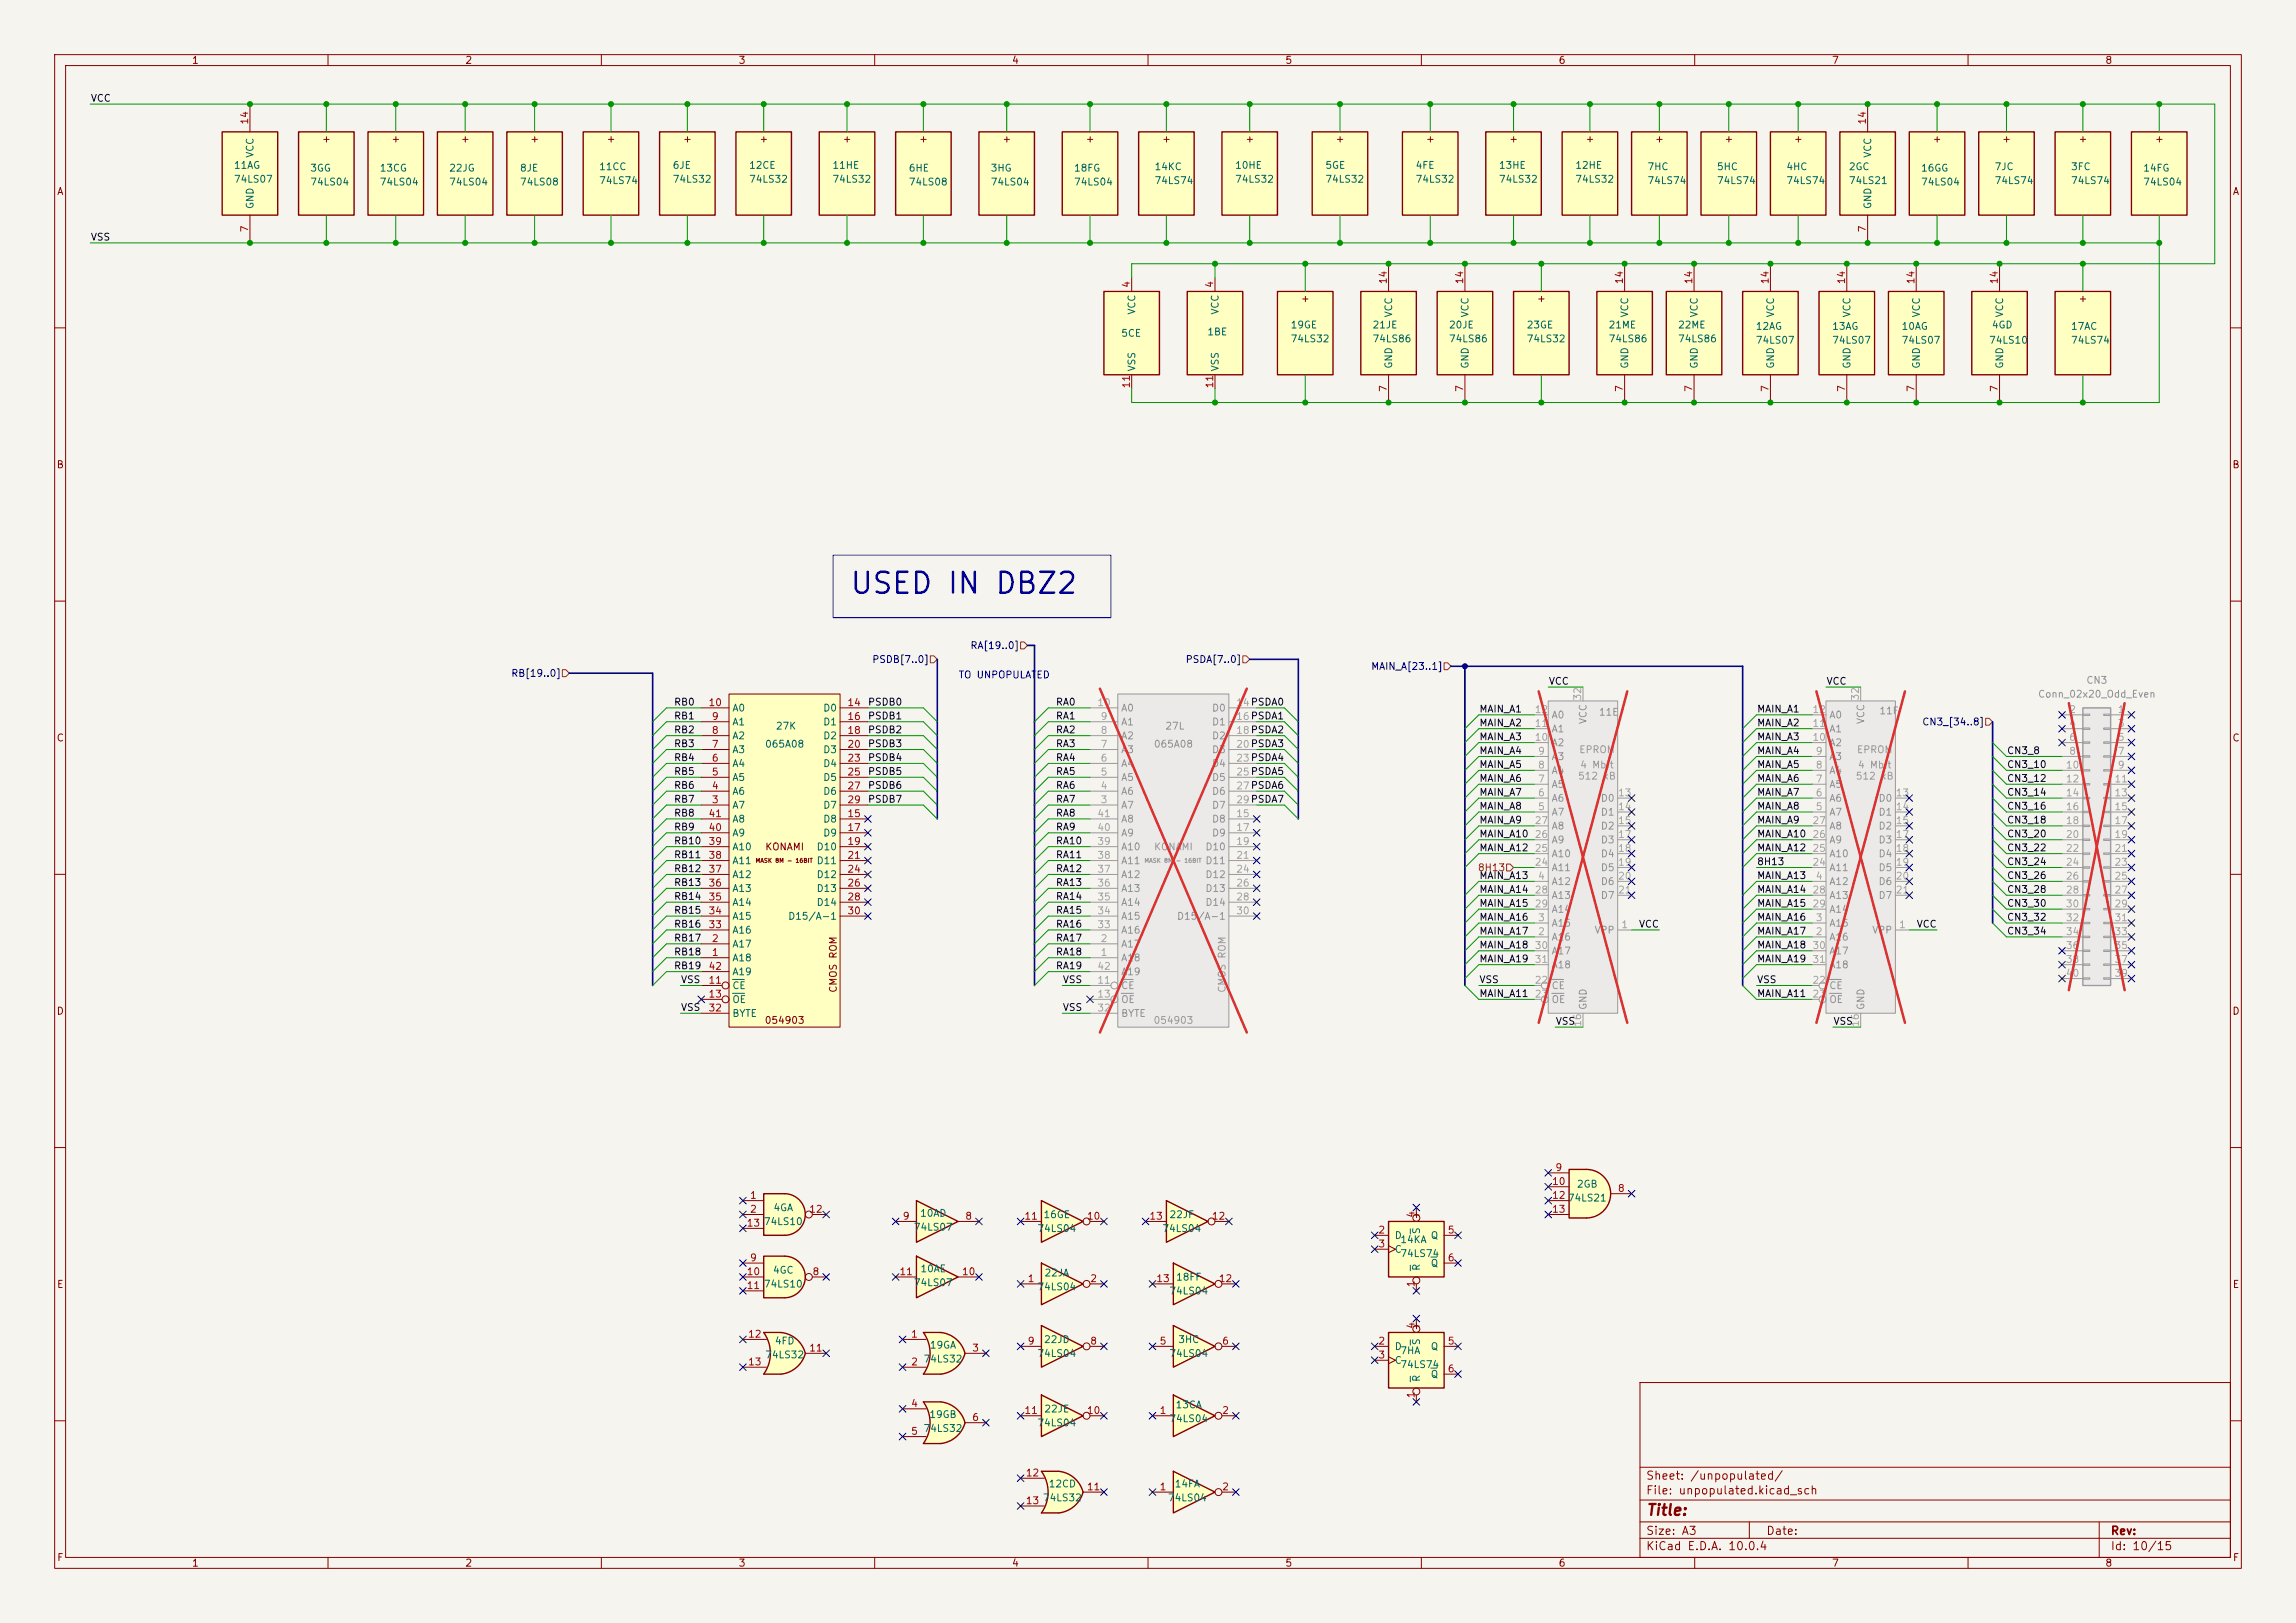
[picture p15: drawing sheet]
<svg xmlns="http://www.w3.org/2000/svg" width="420mm" height="297mm" viewBox="0 0 420 297" stroke-linecap="round" stroke-linejoin="round" font-family="sans-serif">
<defs><g id="words">
<text font-size="3.8" fill="#0000c2" x="155.3" y="109.6">USED IN DBZ2</text>
<text font-size="2" fill="#840000" x="301" y="277.8">Title:</text>
<g font-size="1.5" fill="#840000">
<text x="301" y="273.8">File: unpopulated.kicad_sch</text>
<text x="301" y="271.1">Sheet: /unpopulated/</text>
<text x="301" y="281.2">Size: A3</text>
<text x="323" y="281.2">Date:</text>
<text x="386" y="281.2">Rev:</text>
<text x="301" y="284">KiCad E.D.A. 10.0.4</text>
<text x="386" y="284">Id: 10/15</text>
</g>
<g font-size="1.3" fill="#840000">
<text x="35" y="12">1</text>
<text x="85" y="12">2</text>
<text x="135" y="12">3</text>
<text x="185" y="12">4</text>
<text x="235" y="12">5</text>
<text x="285" y="12">6</text>
<text x="335" y="12">7</text>
<text x="385" y="12">8</text>
<text x="58.8" y="26.4">+</text>
<text x="71.5" y="26.4">+</text>
<text x="84.2" y="26.4">+</text>
<text x="96.9" y="26.4">+</text>
<text x="110.9" y="26.4">+</text>
<text x="124.8" y="26.4">+</text>
<text x="138.8" y="26.4">+</text>
<text x="154.1" y="26.4">+</text>
<text x="168" y="26.4">+</text>
<text x="183.3" y="26.4">+</text>
<text x="198.5" y="26.4">+</text>
<text x="212.5" y="26.4">+</text>
<text x="227.7" y="26.4">+</text>
<text x="244.2" y="26.4">+</text>
<text x="260.7" y="26.4">+</text>
<text x="276" y="26.4">+</text>
<text x="289.9" y="26.4">+</text>
<text x="302.6" y="26.4">+</text>
<text x="315.3" y="26.4">+</text>
<text x="328" y="26.4">+</text>
<text x="353.4" y="26.4">+</text>
<text x="366.1" y="26.4">+</text>
<text x="380.1" y="26.4">+</text>
<text x="394.1" y="26.4">+</text>
<text x="10.3" y="36">A</text>
<text x="408.3" y="36">A</text>
<text x="237.9" y="55.6">+</text>
<text x="281.1" y="55.6">+</text>
<text x="380.1" y="55.6">+</text>
<text x="10.3" y="86">B</text>
<text x="408.2" y="86">B</text>
<text x="10.3" y="136">C</text>
<text x="408.2" y="136">C</text>
<text x="139.9" y="155.9">KONAMI</text>
<text x="10.3" y="186">D</text>
<text x="153.4" y="181.8" transform="rotate(-90 153.4 181.8)">CMOS ROM</text>
<text x="408.2" y="186">D</text>
<text x="139.8" y="187.7">054903</text>
<text x="258.2" y="223.2">+</text>
<text x="10.3" y="236">E</text>
<text x="408.3" y="236">E</text>
<text x="258.2" y="243.5">+</text>
<text x="10.3" y="286">F</text>
<text x="35" y="287">1</text>
<text x="85" y="287">2</text>
<text x="135" y="287">3</text>
<text x="185" y="287">4</text>
<text x="235" y="287">5</text>
<text x="285" y="287">6</text>
<text x="335" y="287">7</text>
<text x="385" y="287">8</text>
<text x="408.3" y="286">F</text>
</g>
<g font-size="1.3" fill="#0f0f0f">
<text x="16.5" y="18.9">VCC</text>
<text x="16.5" y="44.3">VSS</text>
<text x="283.2" y="125.6">VCC</text>
<text x="334" y="125.6">VCC</text>
<text x="123.2" y="132">RB1</text>
<text x="123.2" y="129.4">RB0</text>
<text x="158.7" y="132">PSDB1</text>
<text x="158.7" y="129.4">PSDB0</text>
<text x="193" y="129.4">RA0</text>
<text x="193" y="132">RA1</text>
<text x="270.5" y="130.7">MAIN_A1</text>
<text x="321.3" y="130.7">MAIN_A1</text>
<text x="123.2" y="137">RB3</text>
<text x="123.2" y="134.5">RB2</text>
<text x="158.7" y="137">PSDB3</text>
<text x="158.7" y="134.5">PSDB2</text>
<text x="193" y="134.5">RA2</text>
<text x="193" y="137">RA3</text>
<text x="270.5" y="133.2">MAIN_A2</text>
<text x="270.5" y="135.8">MAIN_A3</text>
<text x="321.3" y="133.2">MAIN_A2</text>
<text x="321.3" y="135.8">MAIN_A3</text>
<text x="123.2" y="142.1">RB5</text>
<text x="123.2" y="139.6">RB4</text>
<text x="158.7" y="139.6">PSDB4</text>
<text x="158.7" y="142.1">PSDB5</text>
<text x="193" y="139.6">RA4</text>
<text x="193" y="142.1">RA5</text>
<text x="270.5" y="143.4">MAIN_A6</text>
<text x="270.5" y="138.3">MAIN_A4</text>
<text x="270.5" y="140.8">MAIN_A5</text>
<text x="321.3" y="143.4">MAIN_A6</text>
<text x="321.3" y="140.8">MAIN_A5</text>
<text x="321.3" y="138.3">MAIN_A4</text>
<text x="367" y="143.4">CN3_12</text>
<text x="367" y="138.3">CN3_8</text>
<text x="367" y="140.8">CN3_10</text>
<text x="123.2" y="144.7">RB6</text>
<text x="123.2" y="149.7">RB8</text>
<text x="123.2" y="147.2">RB7</text>
<text x="158.7" y="147.2">PSDB7</text>
<text x="158.7" y="144.7">PSDB6</text>
<text x="193" y="144.7">RA6</text>
<text x="193" y="149.7">RA8</text>
<text x="193" y="147.2">RA7</text>
<text x="270.5" y="145.9">MAIN_A7</text>
<text x="270.5" y="148.5">MAIN_A8</text>
<text x="321.3" y="148.5">MAIN_A8</text>
<text x="321.3" y="145.9">MAIN_A7</text>
<text x="367" y="145.9">CN3_14</text>
<text x="367" y="148.5">CN3_16</text>
<text x="123.2" y="154.8">RB10</text>
<text x="123.2" y="152.3">RB9</text>
<text x="193" y="152.3">RA9</text>
<text x="193" y="154.8">RA10</text>
<text x="270.5" y="151">MAIN_A9</text>
<text x="270.5" y="153.5">MAIN_A10</text>
<text x="321.3" y="153.5">MAIN_A10</text>
<text x="321.3" y="151">MAIN_A9</text>
<text x="367" y="153.5">CN3_20</text>
<text x="367" y="151">CN3_18</text>
<text x="123.2" y="159.9">RB12</text>
<text x="123.2" y="157.4">RB11</text>
<text x="193" y="157.4">RA11</text>
<text x="193" y="159.9">RA12</text>
<text x="270.5" y="156.1">MAIN_A12</text>
<text x="270.5" y="161.2">MAIN_A13</text>
<text x="321.3" y="161.2">MAIN_A13</text>
<text x="321.3" y="156.1">MAIN_A12</text>
<text x="321.3" y="158.6">8H13</text>
<text x="367" y="156.1">CN3_22</text>
<text x="367" y="158.6">CN3_24</text>
<text x="367" y="161.2">CN3_26</text>
<text x="123.2" y="165">RB14</text>
<text x="123.2" y="162.4">RB13</text>
<text x="123.2" y="167.5">RB15</text>
<text x="193" y="162.4">RA13</text>
<text x="193" y="165">RA14</text>
<text x="193" y="167.5">RA15</text>
<text x="270.5" y="166.2">MAIN_A15</text>
<text x="270.5" y="163.7">MAIN_A14</text>
<text x="321.3" y="166.2">MAIN_A15</text>
<text x="321.3" y="163.7">MAIN_A14</text>
<text x="367" y="163.7">CN3_28</text>
<text x="367" y="166.2">CN3_30</text>
<text x="123.2" y="172.6">RB17</text>
<text x="123.2" y="170.1">RB16</text>
<text x="193" y="170.1">RA16</text>
<text x="193" y="172.6">RA17</text>
<text x="270.5" y="173.9">MAIN_A18</text>
<text x="270.5" y="168.8">MAIN_A16</text>
<text x="270.5" y="171.3">MAIN_A17</text>
<text x="299.7" y="170.1">VCC</text>
<text x="321.3" y="168.8">MAIN_A16</text>
<text x="321.3" y="173.9">MAIN_A18</text>
<text x="321.3" y="171.3">MAIN_A17</text>
<text x="350.5" y="170.1">VCC</text>
<text x="367" y="171.3">CN3_34</text>
<text x="367" y="168.8">CN3_32</text>
<text x="123.2" y="177.7">RB19</text>
<text x="123.2" y="175.1">RB18</text>
<text x="193" y="177.7">RA19</text>
<text x="193" y="175.1">RA18</text>
<text x="270.5" y="176.4">MAIN_A19</text>
<text x="321.3" y="176.4">MAIN_A19</text>
<text x="124.5" y="185.3">VSS</text>
<text x="124.5" y="180.2">VSS</text>
<text x="194.3" y="180.2">VSS</text>
<text x="194.3" y="185.3">VSS</text>
<text x="270.5" y="180.2">VSS</text>
<text x="270.5" y="182.8">MAIN_A11</text>
<text x="321.3" y="180.2">VSS</text>
<text x="321.3" y="182.8">MAIN_A11</text>
<text x="284.5" y="187.8">VSS</text>
<text x="335.3" y="187.8">VSS</text>
</g>
<g font-size="1.3" fill="#a90000">
<text x="45.7" y="22.9" transform="rotate(-90 45.7 22.9)">14</text>
<text x="341.6" y="22.9" transform="rotate(-90 341.6 22.9)">14</text>
<text x="45.7" y="42.6" transform="rotate(-90 45.7 42.6)">7</text>
<text x="341.6" y="42.6" transform="rotate(-90 341.6 42.6)">7</text>
<text x="207" y="52.8" transform="rotate(-90 207 52.8)">4</text>
<text x="222.2" y="52.8" transform="rotate(-90 222.2 52.8)">4</text>
<text x="254" y="52.1" transform="rotate(-90 254 52.1)">14</text>
<text x="267.9" y="52.1" transform="rotate(-90 267.9 52.1)">14</text>
<text x="297.2" y="52.1" transform="rotate(-90 297.2 52.1)">14</text>
<text x="309.9" y="52.1" transform="rotate(-90 309.9 52.1)">14</text>
<text x="323.8" y="52.1" transform="rotate(-90 323.8 52.1)">14</text>
<text x="337.8" y="52.1" transform="rotate(-90 337.8 52.1)">14</text>
<text x="350.5" y="52.1" transform="rotate(-90 350.5 52.1)">14</text>
<text x="365.7" y="52.1" transform="rotate(-90 365.7 52.1)">14</text>
<text x="207" y="71.2" transform="rotate(-90 207 71.2)">11</text>
<text x="222.2" y="71.2" transform="rotate(-90 222.2 71.2)">11</text>
<text x="254" y="71.8" transform="rotate(-90 254 71.8)">7</text>
<text x="267.9" y="71.8" transform="rotate(-90 267.9 71.8)">7</text>
<text x="297.2" y="71.8" transform="rotate(-90 297.2 71.8)">7</text>
<text x="309.9" y="71.8" transform="rotate(-90 309.9 71.8)">7</text>
<text x="323.8" y="71.8" transform="rotate(-90 323.8 71.8)">7</text>
<text x="337.8" y="71.8" transform="rotate(-90 337.8 71.8)">7</text>
<text x="350.5" y="71.8" transform="rotate(-90 350.5 71.8)">7</text>
<text x="365.7" y="71.8" transform="rotate(-90 365.7 71.8)">7</text>
<text x="129.5" y="129.5">10</text>
<text x="154.9" y="129.5">14</text>
<text x="130.1" y="137.1">7</text>
<text x="130.1" y="134.6">8</text>
<text x="130.1" y="132.1">9</text>
<text x="154.9" y="132.1">16</text>
<text x="154.9" y="134.6">18</text>
<text x="154.9" y="137.1">20</text>
<text x="130.1" y="142.2">5</text>
<text x="130.1" y="139.7">6</text>
<text x="154.9" y="139.7">23</text>
<text x="154.9" y="142.2">25</text>
<text x="129.5" y="149.8">41</text>
<text x="130.1" y="147.3">3</text>
<text x="130.1" y="144.8">4</text>
<text x="154.9" y="149.8">15</text>
<text x="154.9" y="144.8">27</text>
<text x="154.9" y="147.3">29</text>
<text x="129.5" y="154.9">39</text>
<text x="129.5" y="152.4">40</text>
<text x="154.9" y="152.4">17</text>
<text x="154.9" y="154.9">19</text>
<text x="129.5" y="160">37</text>
<text x="129.5" y="157.5">38</text>
<text x="154.9" y="157.5">21</text>
<text x="154.9" y="160">24</text>
<text x="129.5" y="167.6">34</text>
<text x="129.5" y="165.1">35</text>
<text x="129.5" y="162.5">36</text>
<text x="154.9" y="162.5">26</text>
<text x="154.9" y="165.1">28</text>
<text x="154.9" y="167.6">30</text>
<text x="129.5" y="170.2">33</text>
<text x="130.1" y="172.7">2</text>
<text x="129.5" y="177.8">42</text>
<text x="130.1" y="175.2">1</text>
<text x="129.5" y="180.3">11</text>
<text x="129.5" y="182.9">13</text>
<text x="129.5" y="185.4">32</text>
<text x="284.4" y="214.6">9</text>
<text x="137.1" y="219.7">1</text>
<text x="283.8" y="217.1">10</text>
<text x="283.8" y="219.7">12</text>
<text x="295.8" y="218.4">8</text>
<text x="136.5" y="224.8">13</text>
<text x="137.1" y="222.2">2</text>
<text x="147.9" y="222.2">12</text>
<text x="165" y="223.5">9</text>
<text x="176.5" y="223.5">8</text>
<text x="187.3" y="223.5">11</text>
<text x="198.7" y="223.5">10</text>
<text x="210.1" y="223.5">13</text>
<text x="221.6" y="223.5">12</text>
<text x="252" y="226">2</text>
<text x="259.1" y="223" transform="rotate(-90 259.1 223)">4</text>
<text x="264.7" y="226">5</text>
<text x="283.8" y="222.2">13</text>
<text x="136.5" y="233.7">10</text>
<text x="137.1" y="231.1">9</text>
<text x="148.5" y="233.7">8</text>
<text x="164.4" y="233.7">11</text>
<text x="175.9" y="233.7">10</text>
<text x="252" y="228.6">3</text>
<text x="264.7" y="231.1">6</text>
<text x="136.5" y="236.2">11</text>
<text x="187.9" y="234.9">1</text>
<text x="199.3" y="234.9">2</text>
<text x="211.4" y="234.9">13</text>
<text x="222.8" y="234.9">12</text>
<text x="259.1" y="235.7" transform="rotate(-90 259.1 235.7)">1</text>
<text x="136.7" y="245.1">12</text>
<text x="166.6" y="245.1">1</text>
<text x="259.1" y="243.3" transform="rotate(-90 259.1 243.3)">4</text>
<text x="136.7" y="250.2">13</text>
<text x="147.9" y="247.6">11</text>
<text x="166.6" y="250.2">2</text>
<text x="177.7" y="247.6">3</text>
<text x="187.9" y="246.4">9</text>
<text x="199.3" y="246.4">8</text>
<text x="212" y="246.4">5</text>
<text x="223.4" y="246.4">6</text>
<text x="252" y="246.4">2</text>
<text x="252" y="248.9">3</text>
<text x="264.7" y="246.4">5</text>
<text x="264.7" y="251.4">6</text>
<text x="166.6" y="257.8">4</text>
<text x="259.1" y="256" transform="rotate(-90 259.1 256)">1</text>
<text x="166.6" y="262.9">5</text>
<text x="177.7" y="260.3">6</text>
<text x="187.3" y="259.1">11</text>
<text x="198.7" y="259.1">10</text>
<text x="212" y="259.1">1</text>
<text x="223.4" y="259.1">2</text>
<text x="187.5" y="270.5">12</text>
<text x="187.5" y="275.6">13</text>
<text x="198.7" y="273">11</text>
<text x="212" y="273">1</text>
<text x="223.4" y="273">2</text>
</g>
<g font-size="1.3" fill="#006464">
<text x="46.7" y="29" transform="rotate(-90 46.7 29)">VCC</text>
<text x="342.6" y="29" transform="rotate(-90 342.6 29)">VCC</text>
<text x="42.7" y="31.2">11AG</text>
<text x="42.7" y="33.7">74LS07</text>
<text x="56.7" y="31.7">3GG</text>
<text x="56.7" y="34.2">74LS04</text>
<text x="69.4" y="31.7">13CG</text>
<text x="69.4" y="34.2">74LS04</text>
<text x="82.1" y="31.7">22JG</text>
<text x="82.1" y="34.2">74LS04</text>
<text x="95" y="31.7">8JE</text>
<text x="95" y="34.2">74LS08</text>
<text x="109.5" y="31.5">11CC</text>
<text x="109.5" y="34">74LS74</text>
<text x="122.9" y="31.2">6JE</text>
<text x="122.9" y="33.7">74LS32</text>
<text x="136.9" y="31.2">12CE</text>
<text x="136.9" y="33.7">74LS32</text>
<text x="152.2" y="31.2">11HE</text>
<text x="152.2" y="33.7">74LS32</text>
<text x="166.1" y="31.7">6HE</text>
<text x="166.1" y="34.2">74LS08</text>
<text x="181.1" y="31.7">3HG</text>
<text x="181.1" y="34.2">74LS04</text>
<text x="196.4" y="31.7">18FG</text>
<text x="196.4" y="34.2">74LS04</text>
<text x="211.1" y="31.5">14KC</text>
<text x="211.1" y="34">74LS74</text>
<text x="225.8" y="31.2">10HE</text>
<text x="225.8" y="33.7">74LS32</text>
<text x="242.3" y="31.2">5GE</text>
<text x="242.3" y="33.7">74LS32</text>
<text x="258.8" y="31.2">4FE</text>
<text x="258.8" y="33.7">74LS32</text>
<text x="274.1" y="31.2">13HE</text>
<text x="274.1" y="33.7">74LS32</text>
<text x="288" y="31.2">12HE</text>
<text x="288" y="33.7">74LS32</text>
<text x="301.3" y="31.5">7HC</text>
<text x="301.3" y="34">74LS74</text>
<text x="314" y="31.5">5HC</text>
<text x="314" y="34">74LS74</text>
<text x="326.7" y="31.5">4HC</text>
<text x="326.7" y="34">74LS74</text>
<text x="338.1" y="31.5">2GC</text>
<text x="338.1" y="34">74LS21</text>
<text x="351.3" y="31.7">16GG</text>
<text x="351.3" y="34.2">74LS04</text>
<text x="364.8" y="31.5">7JC</text>
<text x="364.8" y="34">74LS74</text>
<text x="378.7" y="31.5">3FC</text>
<text x="378.7" y="34">74LS74</text>
<text x="391.9" y="31.7">14FG</text>
<text x="391.9" y="34.2">74LS04</text>
<text x="46.7" y="38.4" transform="rotate(-90 46.7 38.4)">GND</text>
<text x="342.6" y="38.4" transform="rotate(-90 342.6 38.4)">GND</text>
<text x="208" y="57.7" transform="rotate(-90 208 57.7)">VCC</text>
<text x="223.2" y="57.7" transform="rotate(-90 223.2 57.7)">VCC</text>
<text x="255" y="58.2" transform="rotate(-90 255 58.2)">VCC</text>
<text x="268.9" y="58.2" transform="rotate(-90 268.9 58.2)">VCC</text>
<text x="298.2" y="58.2" transform="rotate(-90 298.2 58.2)">VCC</text>
<text x="310.9" y="58.2" transform="rotate(-90 310.9 58.2)">VCC</text>
<text x="324.8" y="58.2" transform="rotate(-90 324.8 58.2)">VCC</text>
<text x="338.8" y="58.2" transform="rotate(-90 338.8 58.2)">VCC</text>
<text x="351.5" y="58.2" transform="rotate(-90 351.5 58.2)">VCC</text>
<text x="366.7" y="58.2" transform="rotate(-90 366.7 58.2)">VCC</text>
<text x="205" y="61.9">5CE</text>
<text x="220.7" y="61.7">1BE</text>
<text x="236" y="60.4">19GE</text>
<text x="236" y="62.9">74LS32</text>
<text x="251" y="60.4">21JE</text>
<text x="251" y="62.9">74LS86</text>
<text x="264.9" y="60.4">20JE</text>
<text x="264.9" y="62.9">74LS86</text>
<text x="279.2" y="60.4">23GE</text>
<text x="279.2" y="62.9">74LS32</text>
<text x="294.1" y="60.4">21ME</text>
<text x="294.1" y="62.9">74LS86</text>
<text x="306.8" y="60.4">22ME</text>
<text x="306.8" y="62.9">74LS86</text>
<text x="321.1" y="60.7">12AG</text>
<text x="321.1" y="63.2">74LS07</text>
<text x="335" y="60.7">13AG</text>
<text x="335" y="63.2">74LS07</text>
<text x="347.7" y="60.7">10AG</text>
<text x="347.7" y="63.2">74LS07</text>
<text x="363.7" y="63.2">74LS10</text>
<text x="364.2" y="60.4">4GD</text>
<text x="378.7" y="60.7">17AC</text>
<text x="378.7" y="63.2">74LS74</text>
<text x="208" y="68.1" transform="rotate(-90 208 68.1)">VSS</text>
<text x="223.2" y="68.1" transform="rotate(-90 223.2 68.1)">VSS</text>
<text x="255" y="67.6" transform="rotate(-90 255 67.6)">GND</text>
<text x="268.9" y="67.6" transform="rotate(-90 268.9 67.6)">GND</text>
<text x="298.2" y="67.6" transform="rotate(-90 298.2 67.6)">GND</text>
<text x="310.9" y="67.6" transform="rotate(-90 310.9 67.6)">GND</text>
<text x="324.8" y="67.6" transform="rotate(-90 324.8 67.6)">GND</text>
<text x="338.8" y="67.6" transform="rotate(-90 338.8 67.6)">GND</text>
<text x="351.5" y="67.6" transform="rotate(-90 351.5 67.6)">GND</text>
<text x="366.7" y="67.6" transform="rotate(-90 366.7 67.6)">GND</text>
<text x="133.9" y="130.5">A0</text>
<text x="150.5" y="130.5">D0</text>
<text x="133.9" y="135.6">A2</text>
<text x="133.9" y="133.1">A1</text>
<text x="139.8" y="137.1">065A08</text>
<text x="141.8" y="133.8">27K</text>
<text x="150.5" y="133.1">D1</text>
<text x="150.5" y="135.6">D2</text>
<text x="133.9" y="143.2">A5</text>
<text x="133.9" y="140.7">A4</text>
<text x="133.9" y="138.1">A3</text>
<text x="150.5" y="138.1">D3</text>
<text x="150.5" y="140.7">D4</text>
<text x="150.5" y="143.2">D5</text>
<text x="133.9" y="148.3">A7</text>
<text x="133.9" y="145.8">A6</text>
<text x="150.5" y="145.8">D6</text>
<text x="150.5" y="148.3">D7</text>
<text x="133.9" y="155.9">A10</text>
<text x="133.9" y="153.4">A9</text>
<text x="133.9" y="150.8">A8</text>
<text x="149.3" y="155.9">D10</text>
<text x="150.5" y="150.8">D8</text>
<text x="150.5" y="153.4">D9</text>
<text x="133.9" y="161">A12</text>
<text x="133.9" y="158.5">A11</text>
<text x="149.3" y="158.5">D11</text>
<text x="149.3" y="161">D12</text>
<text x="133.9" y="166.1">A14</text>
<text x="133.9" y="163.5">A13</text>
<text x="149.3" y="163.5">D13</text>
<text x="149.3" y="166.1">D14</text>
<text x="133.9" y="173.7">A17</text>
<text x="133.9" y="171.2">A16</text>
<text x="133.9" y="168.6">A15</text>
<text x="144.1" y="168.6">D15/A-1</text>
<text x="133.9" y="176.2">A18</text>
<text x="133.9" y="178.8">A19</text>
<text x="133.9" y="181.3">CE</text>
<text x="133.9" y="183.9">OE</text>
<text x="133.9" y="186.4">BYTE</text>
<text x="141.4" y="222">4GA</text>
<text x="286.7" y="220.2">74LS21</text>
<text x="288.3" y="217.6">2GB</text>
<text x="139.6" y="224.5">74LS10</text>
<text x="167" y="225.5">74LS07</text>
<text x="168.2" y="223">10AD</text>
<text x="189.7" y="225.8">74LS04</text>
<text x="190.8" y="223.2">16GE</text>
<text x="212.5" y="225.8">74LS04</text>
<text x="213.8" y="223.2">22JF</text>
<text x="255" y="227">D</text>
<text x="256" y="227.8">14KA</text>
<text x="260.1" y="225.9" transform="rotate(-90 260.1 225.9)">S</text>
<text x="261.6" y="227">Q</text>
<text x="141.3" y="233.4">4GC</text>
<text x="168.3" y="233.1">10AE</text>
<text x="191" y="233.9">22JA</text>
<text x="255" y="229.6">C</text>
<text x="256" y="230.3">74LS74</text>
<text x="260.1" y="232.7" transform="rotate(-90 260.1 232.7)">R</text>
<text x="261.6" y="232.1">Q</text>
<text x="139.6" y="235.9">74LS10</text>
<text x="167" y="235.7">74LS07</text>
<text x="189.7" y="236.4">74LS04</text>
<text x="213.8" y="237.2">74LS04</text>
<text x="215" y="234.7">18FF</text>
<text x="139.9" y="248.9">74LS32</text>
<text x="141.6" y="246.3">4FD</text>
<text x="168.8" y="249.6">74LS32</text>
<text x="170" y="247.1">19GA</text>
<text x="189.7" y="248.6">74LS04</text>
<text x="190.9" y="246.1">22JD</text>
<text x="213.8" y="248.6">74LS04</text>
<text x="215.4" y="246.1">3HC</text>
<text x="255" y="247.4">D</text>
<text x="255" y="249.9">C</text>
<text x="256" y="248.1">7HA</text>
<text x="256" y="250.7">74LS74</text>
<text x="260.1" y="246.3" transform="rotate(-90 260.1 246.3)">S</text>
<text x="261.6" y="247.4">Q</text>
<text x="260.1" y="253" transform="rotate(-90 260.1 253)">R</text>
<text x="261.6" y="252.4">Q</text>
<text x="168.8" y="262.3">74LS32</text>
<text x="169.9" y="259.8">19GB</text>
<text x="189.7" y="261.3">74LS04</text>
<text x="190.9" y="258.8">22JE</text>
<text x="213.8" y="260.6">74LS04</text>
<text x="214.9" y="258">13CA</text>
<text x="190.7" y="275">74LS32</text>
<text x="191.7" y="272.5">12CD</text>
<text x="213.5" y="275">74LS04</text>
<text x="214.8" y="272.5">14FA</text>
</g>
<g font-size="1.3" fill="#000084">
<text x="177.4" y="119.1">RA[19..0]</text>
<text x="93.4" y="124.2">RB[19..0]</text>
<text x="159.4" y="121.6">PSDB[7..0]</text>
<text x="216.8" y="121.6">PSDA[7..0]</text>
<text x="250.7" y="122.9">MAIN_A[23..1]</text>
<text x="351.5" y="133.1">CN3_[34..8]</text>
</g>
<text font-size="1.3" fill="#0000c2" x="175.3" y="124.4">TO UNPOPULATED</text>
<g font-size="1.3" fill="#939391">
<text x="381.5" y="125.4">CN3</text>
<text x="205" y="130.5">A0</text>
<text x="221.6" y="130.5">D0</text>
<text x="283.7" y="131.8">A0</text>
<text x="292.4" y="131.3">11E</text>
<text x="334.5" y="131.8">A0</text>
<text x="343.7" y="131">11F</text>
<text x="372.7" y="128">Conn_02x20_Odd_Even</text>
<text x="205" y="135.6">A2</text>
<text x="205" y="133.1">A1</text>
<text x="211" y="137.1">065A08</text>
<text x="213.1" y="133.8">27L</text>
<text x="221.6" y="133.1">D1</text>
<text x="221.6" y="135.6">D2</text>
<text x="283.7" y="136.9">A2</text>
<text x="283.7" y="134.3">A1</text>
<text x="290.5" y="132.6" transform="rotate(-90 290.5 132.6)">VCC</text>
<text x="334.5" y="136.9">A2</text>
<text x="334.5" y="134.3">A1</text>
<text x="341.3" y="132.6" transform="rotate(-90 341.3 132.6)">VCC</text>
<text x="205" y="143.2">A5</text>
<text x="205" y="140.7">A4</text>
<text x="205" y="138.1">A3</text>
<text x="221.6" y="138.1">D3</text>
<text x="221.6" y="140.7">D4</text>
<text x="221.6" y="143.2">D5</text>
<text x="283.7" y="141.9">A4</text>
<text x="283.7" y="139.4">A3</text>
<text x="334.5" y="141.9">A4</text>
<text x="334.5" y="139.4">A3</text>
<text x="205" y="148.3">A7</text>
<text x="205" y="145.8">A6</text>
<text x="221.6" y="145.8">D6</text>
<text x="221.6" y="148.3">D7</text>
<text x="283.7" y="149.6">A7</text>
<text x="283.7" y="147">A6</text>
<text x="283.7" y="144.5">A5</text>
<text x="292.7" y="147">D0</text>
<text x="292.7" y="149.6">D1</text>
<text x="334.5" y="149.6">A7</text>
<text x="334.5" y="147">A6</text>
<text x="334.5" y="144.5">A5</text>
<text x="343.5" y="147">D0</text>
<text x="343.5" y="149.6">D1</text>
<text x="205" y="155.9">A10</text>
<text x="205" y="153.4">A9</text>
<text x="205" y="150.8">A8</text>
<text x="220.4" y="155.9">D10</text>
<text x="221.6" y="150.8">D8</text>
<text x="221.6" y="153.4">D9</text>
<text x="283.7" y="154.6">A9</text>
<text x="283.7" y="152.1">A8</text>
<text x="292.7" y="152.1">D2</text>
<text x="292.7" y="154.6">D3</text>
<text x="334.5" y="154.6">A9</text>
<text x="334.5" y="152.1">A8</text>
<text x="343.5" y="152.1">D2</text>
<text x="343.5" y="154.6">D3</text>
<text x="205" y="161">A12</text>
<text x="205" y="158.5">A11</text>
<text x="220.4" y="158.5">D11</text>
<text x="220.4" y="161">D12</text>
<text x="283.7" y="159.7">A11</text>
<text x="283.7" y="157.2">A10</text>
<text x="292.7" y="157.2">D4</text>
<text x="292.7" y="159.7">D5</text>
<text x="334.5" y="159.7">A11</text>
<text x="334.5" y="157.2">A10</text>
<text x="343.5" y="157.2">D4</text>
<text x="343.5" y="159.7">D5</text>
<text x="205" y="166.1">A14</text>
<text x="205" y="163.5">A13</text>
<text x="220.4" y="163.5">D13</text>
<text x="220.4" y="166.1">D14</text>
<text x="283.7" y="162.3">A12</text>
<text x="283.7" y="164.8">A13</text>
<text x="283.7" y="167.3">A14</text>
<text x="292.7" y="162.3">D6</text>
<text x="292.7" y="164.8">D7</text>
<text x="334.5" y="162.3">A12</text>
<text x="334.5" y="164.8">A13</text>
<text x="334.5" y="167.3">A14</text>
<text x="343.5" y="162.3">D6</text>
<text x="343.5" y="164.8">D7</text>
<text x="205" y="173.7">A17</text>
<text x="205" y="171.2">A16</text>
<text x="205" y="168.6">A15</text>
<text x="215.2" y="168.6">D15/A-1</text>
<text x="283.7" y="172.4">A16</text>
<text x="283.7" y="169.9">A15</text>
<text x="291.6" y="171.2">VPP</text>
<text x="334.5" y="172.4">A16</text>
<text x="334.5" y="169.9">A15</text>
<text x="342.4" y="171.2">VPP</text>
<text x="205" y="176.2">A18</text>
<text x="205" y="178.8">A19</text>
<text x="283.7" y="175">A17</text>
<text x="283.7" y="177.5">A18</text>
<text x="334.5" y="175">A17</text>
<text x="334.5" y="177.5">A18</text>
<text x="205" y="181.3">CE</text>
<text x="205" y="183.9">OE</text>
<text x="283.7" y="181.3">CE</text>
<text x="283.7" y="183.9">OE</text>
<text x="290.5" y="184.9" transform="rotate(-90 290.5 184.9)">GND</text>
<text x="334.5" y="181.3">CE</text>
<text x="334.5" y="183.9">OE</text>
<text x="341.3" y="184.9" transform="rotate(-90 341.3 184.9)">GND</text>
<text x="205" y="186.4">BYTE</text>
</g>
<g font-size="1.3" fill="#a5a4a2">
<text x="200.6" y="129.5">10</text>
<text x="226" y="129.5">14PSDA0</text>
<text x="280.6" y="130.8">12</text>
<text x="289.5" y="128.3" transform="rotate(-90 289.5 128.3)">32</text>
<text x="331.4" y="130.8">12</text>
<text x="340.3" y="128.3" transform="rotate(-90 340.3 128.3)">32</text>
<text x="378.4" y="130.8">2</text>
<text x="387.3" y="130.8">1</text>
<text x="201.2" y="137.1">7</text>
<text x="201.2" y="134.6">8</text>
<text x="201.2" y="132.1">9</text>
<text x="226" y="132.1">16PSDA1</text>
<text x="226" y="134.6">18PSDA2</text>
<text x="226" y="137.1">20PSDA3</text>
<text x="280.6" y="135.9">10</text>
<text x="280.6" y="133.3">11</text>
<text x="331.4" y="135.9">10</text>
<text x="331.4" y="133.3">11</text>
<text x="378.4" y="133.3">4</text>
<text x="378.4" y="135.9">6</text>
<text x="387.3" y="133.3">3</text>
<text x="387.3" y="135.9">5</text>
<text x="201.2" y="142.2">5</text>
<text x="201.2" y="139.7">6</text>
<text x="226" y="139.7">23PSDA4</text>
<text x="226" y="142.2">25PSDA5</text>
<text x="281.2" y="143.5">7</text>
<text x="281.2" y="140.9">8</text>
<text x="281.2" y="138.4">9</text>
<text x="332" y="143.5">7</text>
<text x="332" y="140.9">8</text>
<text x="332" y="138.4">9</text>
<text x="377.8" y="140.9">10</text>
<text x="377.8" y="143.5">12</text>
<text x="378.4" y="138.4">8</text>
<text x="386.7" y="143.5">11</text>
<text x="387.3" y="138.4">7</text>
<text x="387.3" y="140.9">9</text>
<text x="200.6" y="149.8">41</text>
<text x="201.2" y="147.3">3</text>
<text x="201.2" y="144.8">4</text>
<text x="226" y="149.8">15</text>
<text x="226" y="144.8">27PSDA6</text>
<text x="226" y="147.3">29PSDA7</text>
<text x="281.2" y="148.6">5</text>
<text x="281.2" y="146">6</text>
<text x="295.9" y="146">13</text>
<text x="295.9" y="148.6">14</text>
<text x="332" y="148.6">5</text>
<text x="332" y="146">6</text>
<text x="346.7" y="146">13</text>
<text x="346.7" y="148.6">14</text>
<text x="377.8" y="146">14</text>
<text x="377.8" y="148.6">16</text>
<text x="386.7" y="146">13</text>
<text x="386.7" y="148.6">15</text>
<text x="200.6" y="154.9">39</text>
<text x="200.6" y="152.4">40</text>
<text x="226" y="152.4">17</text>
<text x="226" y="154.9">19</text>
<text x="280.6" y="153.6">26</text>
<text x="280.6" y="151.1">27</text>
<text x="295.9" y="151.1">15</text>
<text x="295.9" y="153.6">17</text>
<text x="331.4" y="153.6">26</text>
<text x="331.4" y="151.1">27</text>
<text x="346.7" y="151.1">15</text>
<text x="346.7" y="153.6">17</text>
<text x="377.8" y="151.1">18</text>
<text x="377.8" y="153.6">20</text>
<text x="386.7" y="151.1">17</text>
<text x="386.7" y="153.6">19</text>
<text x="200.6" y="160">37</text>
<text x="200.6" y="157.5">38</text>
<text x="226" y="157.5">21</text>
<text x="226" y="160">24</text>
<text x="280.6" y="158.7">24</text>
<text x="280.6" y="156.2">25</text>
<text x="281.2" y="161.3">4</text>
<text x="295.9" y="156.2">18</text>
<text x="295.9" y="158.7">19</text>
<text x="295.9" y="161.3">20</text>
<text x="331.4" y="158.7">24</text>
<text x="331.4" y="156.2">25</text>
<text x="332" y="161.3">4</text>
<text x="346.7" y="156.2">18</text>
<text x="346.7" y="158.7">19</text>
<text x="346.7" y="161.3">20</text>
<text x="377.8" y="156.2">22</text>
<text x="377.8" y="158.7">24</text>
<text x="377.8" y="161.3">26</text>
<text x="386.7" y="156.2">21</text>
<text x="386.7" y="158.7">23</text>
<text x="386.7" y="161.3">25</text>
<text x="200.6" y="167.6">34</text>
<text x="200.6" y="165.1">35</text>
<text x="200.6" y="162.5">36</text>
<text x="226" y="162.5">26</text>
<text x="226" y="165.1">28</text>
<text x="226" y="167.6">30</text>
<text x="280.6" y="163.8">28</text>
<text x="280.6" y="166.3">29</text>
<text x="295.9" y="163.8">21</text>
<text x="331.4" y="163.8">28</text>
<text x="331.4" y="166.3">29</text>
<text x="346.7" y="163.8">21</text>
<text x="377.8" y="163.8">28</text>
<text x="377.8" y="166.3">30</text>
<text x="386.7" y="163.8">27</text>
<text x="386.7" y="166.3">29</text>
<text x="200.6" y="170.2">33</text>
<text x="201.2" y="172.7">2</text>
<text x="280.6" y="174">30</text>
<text x="281.2" y="171.4">2</text>
<text x="281.2" y="168.9">3</text>
<text x="296.5" y="170.2">1</text>
<text x="331.4" y="174">30</text>
<text x="332" y="171.4">2</text>
<text x="332" y="168.9">3</text>
<text x="347.3" y="170.2">1</text>
<text x="377.8" y="168.9">32</text>
<text x="377.8" y="171.4">34</text>
<text x="377.8" y="174">36</text>
<text x="386.7" y="168.9">31</text>
<text x="386.7" y="171.4">33</text>
<text x="386.7" y="174">35</text>
<text x="200.6" y="177.8">42</text>
<text x="201.2" y="175.2">1</text>
<text x="280.6" y="176.5">31</text>
<text x="331.4" y="176.5">31</text>
<text x="377.8" y="176.5">38</text>
<text x="377.8" y="179">40</text>
<text x="386.7" y="176.5">37</text>
<text x="386.7" y="179">39</text>
<text x="200.6" y="180.3">11</text>
<text x="200.6" y="182.9">13</text>
<text x="200.6" y="185.4">32</text>
<text x="280.6" y="180.3">22</text>
<text x="280.6" y="182.9">23</text>
<text x="331.4" y="180.3">22</text>
<text x="331.4" y="182.9">23</text>
<text x="289.5" y="188" transform="rotate(-90 289.5 188)">16</text>
<text x="340.3" y="188" transform="rotate(-90 340.3 188)">16</text>
</g>
<g font-size="1.3" fill="#9c9b98">
<text x="288.6" y="143">512 kB</text>
<text x="288.8" y="138.1">EPROM</text>
<text x="288.9" y="140.9">4 Mbit</text>
<text x="339.4" y="143">512 kB</text>
<text x="339.6" y="138.1">EPROM</text>
<text x="339.7" y="140.9">4 Mbit</text>
<text x="211" y="155.9">KONAMI</text>
<text x="224.5" y="181.8" transform="rotate(-90 224.5 181.8)">CMOS ROM</text>
<text x="210.9" y="187.7">054903</text>
</g>
<text font-size="1.3" fill="#725600" x="270.2" y="159.7">8H13</text>
<text font-size=".8" fill="#840000" x="138.1" y="158.1">MASK 8M - 16BIT</text>
<text font-size=".8" fill="#9c9b98" x="209.3" y="158.1">MASK 8M - 16BIT</text>
</g></defs>
<path d="M0 0h420v297h-420z" fill="#f5f4ef" stroke="#f5f4ef" stroke-width=".18"/>
<g fill="none" stroke="#840000" stroke-width=".18">
<path d="M10 10h400v277h-400zM12 12h396v273h-396zM60 10v2M110 10v2M160 10v2M210 10v2M260 10v2M310 10v2M360 10v2M10 60h2M408 60h2M10 110h2"/>
<path d="M408 110h2M10 160h2M408 160h2M10 210h2M408 210h2M300 253h108v32h-108zM10 260h2M300 278.5h108M300 274.5h108M300 268.5h108M320 278.5v3M384 278.5v6.5"/>
<path d="M408 260h2M60 285v2M110 285v2M160 285v2M210 285v2M260 285v2M300 281.5h108M310 285v2M360 285v2"/>
</g>
<path d="M254 223.5h10.2v10.2h-10.2z" fill="#ffffc2"/>
<path d="M254 223.5h10.2v10.2h-10.2z" fill="none" stroke="#840000" stroke-width=".25"/>
<g fill="none" stroke="#840000" stroke-width=".18">
<path d="M251.5 226.1h2.5M251.5 228.6h2.5M254 228l1.3 .6-1.3 .6M259.1 221v1.2M259.1 234.9v1.3M264.2 226.1h2.5M264.2 231.1h2.5"/>
<circle cx="259.1" cy="234.3" r=".63"/>
<circle cx="259.1" cy="222.9" r=".63"/>
</g>
<path d="M258 224.9v.9M258 231.5v1M261.7 230h1.1" fill="none" stroke="#006464" stroke-width=".18"/>
<path d="M217.2 53.3h10.1v15.3h-10.1z" fill="#ffffc2"/>
<path d="M217.2 53.3h10.1v15.3h-10.1z" fill="none" stroke="#840000" stroke-width=".25"/>
<path d="M222.2 50.8v2.5M222.2 68.6v2.5" fill="none" stroke="#840000" stroke-width=".18"/>
<path d="M381 129.5h5.1v50.8h-5.1z" fill="#ebeae8"/>
<path d="M381 129.5h5.1v50.8h-5.1z" fill="none" stroke="#9c9b98" stroke-width=".25"/>
<g fill="none" stroke="#9c9b98" stroke-width=".18">
<path d="M377.2 130.8h3.8M377.2 133.4h3.8M377.2 135.9h3.8M377.2 138.4h3.8M381 130.7h1.3v.2h-1.3zM381 133.2h1.3v.3h-1.3zM381 135.8h1.3v.2h-1.3zM381 138.3h1.3v.3h-1.3zM384.8 130.7h1.3v.2h-1.3zM384.8 133.2h1.3v.3h-1.3zM384.8 135.8h1.3v.2h-1.3zM384.8 138.3h1.3v.3h-1.3z"/>
<path d="M386.1 130.8h3.8M386.1 133.4h3.8M386.1 135.9h3.8M386.1 138.4h3.8M377.2 141h3.8M377.2 143.5h3.8M377.2 146.1h3.8M377.2 148.6h3.8M377.2 151.1h3.8M377.2 153.7h3.8M377.2 156.2h3.8M377.2 158.8h3.8"/>
<path d="M381 140.8h1.3v.3h-1.3zM381 143.4h1.3v.2h-1.3zM381 145.9h1.3v.3h-1.3zM381 148.5h1.3v.2h-1.3zM381 151h1.3v.3h-1.3zM381 153.5h1.3v.3h-1.3zM381 156.1h1.3v.2h-1.3zM381 158.6h1.3v.3h-1.3zM384.8 140.8h1.3v.3h-1.3zM384.8 143.4h1.3v.2h-1.3zM384.8 145.9h1.3v.3h-1.3zM384.8 148.5h1.3v.2h-1.3z"/>
<path d="M384.8 151h1.3v.3h-1.3zM384.8 153.5h1.3v.3h-1.3zM384.8 156.1h1.3v.2h-1.3zM384.8 158.6h1.3v.3h-1.3zM386.1 141h3.8M386.1 143.5h3.8M386.1 146.1h3.8M386.1 148.6h3.8M386.1 151.1h3.8M386.1 153.7h3.8M386.1 156.2h3.8M386.1 158.8h3.8"/>
<path d="M377.2 161.3h3.8M377.2 163.8h3.8M377.2 166.4h3.8M377.2 168.9h3.8M377.2 171.5h3.8M377.2 174h3.8M377.2 176.5h3.8M377.2 179.1h3.8M381 161.2h1.3v.2h-1.3zM381 163.7h1.3v.3h-1.3zM381 166.2h1.3v.3h-1.3zM381 168.8h1.3v.2h-1.3z"/>
<path d="M381 171.3h1.3v.3h-1.3zM381 173.9h1.3v.2h-1.3zM381 176.4h1.3v.3h-1.3zM381 178.9h1.3v.3h-1.3zM384.8 161.2h1.3v.2h-1.3zM384.8 163.7h1.3v.3h-1.3zM384.8 166.2h1.3v.3h-1.3zM384.8 168.8h1.3v.2h-1.3zM384.8 171.3h1.3v.3h-1.3zM384.8 173.9h1.3v.2h-1.3zM384.8 176.4h1.3v.3h-1.3zM384.8 178.9h1.3v.3h-1.3z"/>
<path d="M386.1 161.3h3.8M386.1 163.8h3.8M386.1 166.4h3.8M386.1 168.9h3.8M386.1 171.5h3.8M386.1 174h3.8M386.1 176.5h3.8M386.1 179.1h3.8"/>
</g>
<path d="M378.4 128.7l10.2 52.5M388.6 128.7l-10.2 52.5" fill="none" stroke="#e12e31" stroke-width=".46"/>
<path d="M248.9 53.3h10.2v15.3h-10.2z" fill="#ffffc2"/>
<path d="M248.9 53.3h10.2v15.3h-10.2z" fill="none" stroke="#840000" stroke-width=".25"/>
<path d="M254 48.3v5M254 68.6v5.1" fill="none" stroke="#840000" stroke-width=".18"/>
<path d="M240 24.1h10.2v15.3h-10.2z" fill="#ffffc2"/>
<path d="M240 24.1h10.2v15.3h-10.2z" fill="none" stroke="#840000" stroke-width=".25"/>
<path d="M256.5 24.1h10.2v15.3h-10.2z" fill="#ffffc2"/>
<path d="M256.5 24.1h10.2v15.3h-10.2z" fill="none" stroke="#840000" stroke-width=".25"/>
<path d="M233.7 53.3h10.1v15.3h-10.1z" fill="#ffffc2"/>
<path d="M233.7 53.3h10.1v15.3h-10.1z" fill="none" stroke="#840000" stroke-width=".25"/>
<path d="M80 24.1h10.2v15.3h-10.2z" fill="#ffffc2"/>
<path d="M80 24.1h10.2v15.3h-10.2z" fill="none" stroke="#840000" stroke-width=".25"/>
<path d="M67.3 24.1h10.2v15.3h-10.2z" fill="#ffffc2"/>
<path d="M67.3 24.1h10.2v15.3h-10.2z" fill="none" stroke="#840000" stroke-width=".25"/>
<path d="M106.7 24.1h10.1v15.3h-10.1z" fill="#ffffc2"/>
<path d="M106.7 24.1h10.1v15.3h-10.1z" fill="none" stroke="#840000" stroke-width=".25"/>
<path d="M92.7 24.1h10.2v15.3h-10.2z" fill="#ffffc2"/>
<path d="M92.7 24.1h10.2v15.3h-10.2z" fill="none" stroke="#840000" stroke-width=".25"/>
<path d="M40.6 24.1h10.2v15.3h-10.2z" fill="#ffffc2"/>
<path d="M40.6 24.1h10.2v15.3h-10.2z" fill="none" stroke="#840000" stroke-width=".25"/>
<path d="M45.7 19.1v5M45.7 39.4v5.1" fill="none" stroke="#840000" stroke-width=".18"/>
<path d="M54.6 24.1h10.2v15.3h-10.2z" fill="#ffffc2"/>
<path d="M54.6 24.1h10.2v15.3h-10.2z" fill="none" stroke="#840000" stroke-width=".25"/>
<path d="M208.3 24.1h10.1v15.3h-10.1z" fill="#ffffc2"/>
<path d="M208.3 24.1h10.1v15.3h-10.1z" fill="none" stroke="#840000" stroke-width=".25"/>
<path d="M194.3 24.1h10.2v15.3h-10.2z" fill="#ffffc2"/>
<path d="M194.3 24.1h10.2v15.3h-10.2z" fill="none" stroke="#840000" stroke-width=".25"/>
<path d="M179.1 24.1h10.1v15.3h-10.1z" fill="#ffffc2"/>
<path d="M179.1 24.1h10.1v15.3h-10.1z" fill="none" stroke="#840000" stroke-width=".25"/>
<path d="M163.8 24.1h10.2v15.3h-10.2z" fill="#ffffc2"/>
<path d="M163.8 24.1h10.2v15.3h-10.2z" fill="none" stroke="#840000" stroke-width=".25"/>
<path d="M149.9 24.1h10.1v15.3h-10.1z" fill="#ffffc2"/>
<path d="M149.9 24.1h10.1v15.3h-10.1z" fill="none" stroke="#840000" stroke-width=".25"/>
<path d="M120.6 24.1h10.2v15.3h-10.2z" fill="#ffffc2"/>
<path d="M120.6 24.1h10.2v15.3h-10.2z" fill="none" stroke="#840000" stroke-width=".25"/>
<path d="M134.6 24.1h10.2v15.3h-10.2z" fill="#ffffc2"/>
<path d="M134.6 24.1h10.2v15.3h-10.2z" fill="none" stroke="#840000" stroke-width=".25"/>
<path d="M304.8 53.3h10.2v15.3h-10.2z" fill="#ffffc2"/>
<path d="M304.8 53.3h10.2v15.3h-10.2z" fill="none" stroke="#840000" stroke-width=".25"/>
<path d="M309.9 48.3v5M309.9 68.6v5.1" fill="none" stroke="#840000" stroke-width=".18"/>
<path d="M336.5 24.1h10.2v15.3h-10.2z" fill="#ffffc2"/>
<path d="M336.5 24.1h10.2v15.3h-10.2z" fill="none" stroke="#840000" stroke-width=".25"/>
<path d="M341.6 19.1v5M341.6 39.4v5.1" fill="none" stroke="#840000" stroke-width=".18"/>
<path d="M190.5 219.7l7.6 3.8-7.6 3.8z" fill="#ffffc2"/>
<path d="M190.5 219.7l7.6 3.8-7.6 3.8z" fill="none" stroke="#840000" stroke-width=".25"/>
<g fill="none" stroke="#840000" stroke-width=".18">
<path d="M186.7 223.5h3.8M199.4 223.5h2.5"/>
<circle cx="198.8" cy="223.5" r=".63"/>
</g>
<path d="M190.5 231.1l7.6 3.8-7.6 3.9z" fill="#ffffc2"/>
<path d="M190.5 231.1l7.6 3.8-7.6 3.9z" fill="none" stroke="#840000" stroke-width=".25"/>
<g fill="none" stroke="#840000" stroke-width=".18">
<path d="M186.7 234.9h3.8M199.4 234.9h2.5"/>
<circle cx="198.8" cy="234.9" r=".63"/>
</g>
<path d="M323.8 24.1h10.2v15.3h-10.2z" fill="#ffffc2"/>
<path d="M323.8 24.1h10.2v15.3h-10.2z" fill="none" stroke="#840000" stroke-width=".25"/>
<path d="M298.4 24.1h10.2v15.3h-10.2z" fill="#ffffc2"/>
<path d="M298.4 24.1h10.2v15.3h-10.2z" fill="none" stroke="#840000" stroke-width=".25"/>
<path d="M311.1 24.1h10.2v15.3h-10.2z" fill="#ffffc2"/>
<path d="M311.1 24.1h10.2v15.3h-10.2z" fill="none" stroke="#840000" stroke-width=".25"/>
<path d="M214.6 231.1l7.6 3.8-7.6 3.9z" fill="#ffffc2"/>
<path d="M214.6 231.1l7.6 3.8-7.6 3.9z" fill="none" stroke="#840000" stroke-width=".25"/>
<g fill="none" stroke="#840000" stroke-width=".18">
<path d="M210.8 234.9h3.8M223.5 234.9h2.6"/>
<circle cx="222.9" cy="234.9" r=".63"/>
</g>
<path d="M332.7 53.3h10.2v15.3h-10.2z" fill="#ffffc2"/>
<path d="M332.7 53.3h10.2v15.3h-10.2z" fill="none" stroke="#840000" stroke-width=".25"/>
<path d="M337.8 48.3v5M337.8 68.6v5.1" fill="none" stroke="#840000" stroke-width=".18"/>
<path d="M213.4 219.7l7.6 3.8-7.6 3.8z" fill="#ffffc2"/>
<path d="M213.4 219.7l7.6 3.8-7.6 3.8z" fill="none" stroke="#840000" stroke-width=".25"/>
<g fill="none" stroke="#840000" stroke-width=".18">
<path d="M209.5 223.5h3.9M222.2 223.5h2.6"/>
<circle cx="221.6" cy="223.5" r=".63"/>
</g>
<path d="M318.8 53.3h10.1v15.3h-10.1z" fill="#ffffc2"/>
<path d="M318.8 53.3h10.1v15.3h-10.1z" fill="none" stroke="#840000" stroke-width=".25"/>
<path d="M323.8 48.3v5M323.8 68.6v5.1" fill="none" stroke="#840000" stroke-width=".18"/>
<path d="M389.9 24.1h10.1v15.3h-10.1z" fill="#ffffc2"/>
<path d="M389.9 24.1h10.1v15.3h-10.1z" fill="none" stroke="#840000" stroke-width=".25"/>
<path d="M349.2 24.1h10.2v15.3h-10.2z" fill="#ffffc2"/>
<path d="M349.2 24.1h10.2v15.3h-10.2z" fill="none" stroke="#840000" stroke-width=".25"/>
<path d="M375.9 53.3h10.2v15.3h-10.2z" fill="#ffffc2"/>
<path d="M375.9 53.3h10.2v15.3h-10.2z" fill="none" stroke="#840000" stroke-width=".25"/>
<path d="M283.2 128.3h12.7v57.1h-12.7z" fill="#ebeae8"/>
<g fill="none" stroke="#9c9b98" stroke-width=".18">
<path d="M280.7 138.4h2.5M280.7 135.9h2.5M280.7 133.4h2.5M280.7 130.8h2.5M283.2 128.3h12.7v57.1h-12.7zM289.6 125.7v2.6M280.7 148.6h2.5M280.7 146.1h2.5M280.7 143.5h2.5M280.7 141h2.5M280.7 151.1h2.5M280.7 153.7h2.5"/>
<path d="M280.7 156.2h2.5M280.7 158.8h2.5M295.9 148.6h2.5M295.9 146.1h2.5M295.9 151.1h2.5M295.9 153.7h2.5M295.9 156.2h2.5M295.9 158.8h2.5M280.7 171.5h2.5M280.7 168.9h2.5M280.7 161.3h2.5M280.7 163.8h2.5"/>
<path d="M280.7 166.4h2.5M280.7 174h2.5M280.7 176.5h2.5M295.9 170.2h2.5M295.9 161.3h2.5M295.9 163.8h2.5M280.7 180.3h1.2M280.7 182.9h1.2M289.6 185.4v2.6"/>
<circle cx="282.6" cy="180.3" r=".63"/>
<circle cx="282.6" cy="182.9" r=".63"/>
</g>
<path d="M283.8 179.2h2.2M283.8 181.8h2.3" fill="none" stroke="#939391" stroke-width=".18"/>
<path d="M281.5 126.5l16.2 60.7M297.7 126.5l-16.2 60.7" fill="none" stroke="#e12e31" stroke-width=".46"/>
<path d="M375.9 24.1h10.2v15.3h-10.2z" fill="#ffffc2"/>
<path d="M375.9 24.1h10.2v15.3h-10.2z" fill="none" stroke="#840000" stroke-width=".25"/>
<path d="M361.9 24.1h10.2v15.3h-10.2z" fill="#ffffc2"/>
<path d="M361.9 24.1h10.2v15.3h-10.2z" fill="none" stroke="#840000" stroke-width=".25"/>
<path d="M290.2 214a4.4 4.4 0 0 1 4.4 4.4 4.4 4.4 0 0 1-4.4 4.5z" fill="#ffffc2" stroke="#ffffc2" stroke-width=".18"/>
<path d="M287 214h3.2v8.9h-3.2z" fill="#ffffc2"/>
<path d="M287 214h3.2a4.4 4.4 0 0 1 4.4 4.4 4.4 4.4 0 0 1-4.4 4.5h-3.2z" fill="none" stroke="#840000" stroke-width=".25"/>
<path d="M283.2 214.6h3.8M283.2 217.2h3.8M283.2 219.7h3.8M294.6 218.4h3.8M283.2 222.2h3.8" fill="none" stroke="#840000" stroke-width=".18"/>
<path d="M360.7 53.3h10.1v15.3h-10.1z" fill="#ffffc2"/>
<path d="M360.7 53.3h10.1v15.3h-10.1z" fill="none" stroke="#840000" stroke-width=".25"/>
<path d="M365.8 48.3v5M365.8 68.6v5.1" fill="none" stroke="#840000" stroke-width=".18"/>
<path d="M345.4 53.3h10.2v15.3h-10.2z" fill="#ffffc2"/>
<path d="M345.4 53.3h10.2v15.3h-10.2z" fill="none" stroke="#840000" stroke-width=".25"/>
<path d="M350.5 48.3v5M350.5 68.6v5.1" fill="none" stroke="#840000" stroke-width=".18"/>
<path d="M214.6 242.6l7.6 3.8-7.6 3.8z" fill="#ffffc2"/>
<path d="M214.6 242.6l7.6 3.8-7.6 3.8z" fill="none" stroke="#840000" stroke-width=".25"/>
<g fill="none" stroke="#840000" stroke-width=".18">
<path d="M210.8 246.4h3.8M223.5 246.4h2.6"/>
<circle cx="222.9" cy="246.4" r=".63"/>
</g>
<path d="M214.6 255.3l7.6 3.8-7.6 3.8z" fill="#ffffc2"/>
<path d="M214.6 255.3l7.6 3.8-7.6 3.8z" fill="none" stroke="#840000" stroke-width=".25"/>
<g fill="none" stroke="#840000" stroke-width=".18">
<path d="M210.8 259.1h3.8M223.5 259.1h2.6"/>
<circle cx="222.9" cy="259.1" r=".63"/>
</g>
<path d="M262.9 53.3h10.1v15.3h-10.1z" fill="#ffffc2"/>
<path d="M262.9 53.3h10.1v15.3h-10.1z" fill="none" stroke="#840000" stroke-width=".25"/>
<path d="M268 48.3v5M268 68.6v5.1" fill="none" stroke="#840000" stroke-width=".18"/>
<path d="M292.1 53.3h10.2v15.3h-10.2z" fill="#ffffc2"/>
<path d="M292.1 53.3h10.2v15.3h-10.2z" fill="none" stroke="#840000" stroke-width=".25"/>
<path d="M297.2 48.3v5M297.2 68.6v5.1" fill="none" stroke="#840000" stroke-width=".18"/>
<path d="M276.9 53.3h10.1v15.3h-10.1z" fill="#ffffc2"/>
<path d="M276.9 53.3h10.1v15.3h-10.1z" fill="none" stroke="#840000" stroke-width=".25"/>
<path d="M223.5 24.1h10.2v15.3h-10.2z" fill="#ffffc2"/>
<path d="M223.5 24.1h10.2v15.3h-10.2z" fill="none" stroke="#840000" stroke-width=".25"/>
<path d="M190.5 255.3l7.6 3.8-7.6 3.8z" fill="#ffffc2"/>
<path d="M190.5 255.3l7.6 3.8-7.6 3.8z" fill="none" stroke="#840000" stroke-width=".25"/>
<g fill="none" stroke="#840000" stroke-width=".18">
<path d="M186.7 259.1h3.8M199.4 259.1h2.5"/>
<circle cx="198.8" cy="259.1" r=".63"/>
</g>
<path d="M190.5 269.2h3.2M190.5 276.9h3.2" fill="none" stroke="#ffffc2" stroke-width=".18"/>
<g fill="#ffffc2" stroke="#ffffc2" stroke-width=".18">
<path d="M193.1 271.7l5 1.3a5.2 5.2 0 0 1-4.4 3.9z"/>
<path d="M193.7 269.2a5.1 5.1 0 0 1 4.4 3.9l-5 1.2z"/>
</g>
<path d="M190.5 269.2h3.2v7.7h-3.2a6.7 6.7 0 0 0 0-7.7z" fill="#ffffc2"/>
<path d="M193.7 269.2h-3.2a6.6 6.6 0 0 1 0 7.7h3.2M193.7 269.2a5.2 5.2 0 0 1 4.4 3.8 5.2 5.2 0 0 1-4.4 3.9" fill="none" stroke="#840000" stroke-width=".25"/>
<path d="M186.7 270.5h4.3M186.7 275.6h4.3M198.1 273h3.8" fill="none" stroke="#840000" stroke-width=".18"/>
<path d="M190.5 242.6l7.6 3.8-7.6 3.8z" fill="#ffffc2"/>
<path d="M190.5 242.6l7.6 3.8-7.6 3.8z" fill="none" stroke="#840000" stroke-width=".25"/>
<g fill="none" stroke="#840000" stroke-width=".18">
<path d="M186.7 246.4h3.8M199.4 246.4h2.5"/>
<circle cx="198.8" cy="246.4" r=".63"/>
</g>
<path d="M201.9 53.3h10.2v15.3h-10.2z" fill="#ffffc2"/>
<path d="M201.9 53.3h10.2v15.3h-10.2z" fill="none" stroke="#840000" stroke-width=".25"/>
<path d="M207 50.8v2.5M207 68.6v2.5" fill="none" stroke="#840000" stroke-width=".18"/>
<path d="M334 128.3h12.7v57.1h-12.7z" fill="#ebeae8"/>
<g fill="none" stroke="#9c9b98" stroke-width=".18">
<path d="M331.5 138.4h2.5M331.5 135.9h2.5M331.5 133.4h2.5M331.5 130.8h2.5M334 128.3h12.7v57.1h-12.7zM340.4 125.7v2.6M331.5 148.6h2.5M331.5 146.1h2.5M331.5 143.5h2.5M331.5 141h2.5M331.5 151.1h2.5M331.5 153.7h2.5"/>
<path d="M331.5 156.2h2.5M331.5 158.8h2.5M346.7 148.6h2.5M346.7 146.1h2.5M346.7 151.1h2.5M346.7 153.7h2.5M346.7 156.2h2.5M346.7 158.8h2.5M331.5 171.5h2.5M331.5 168.9h2.5M331.5 161.3h2.5M331.5 163.8h2.5"/>
<path d="M331.5 166.4h2.5M331.5 174h2.5M331.5 176.5h2.5M346.7 170.2h2.5M346.7 161.3h2.5M346.7 163.8h2.5M331.5 180.3h1.2M331.5 182.9h1.2M340.4 185.4v2.6"/>
<circle cx="333.4" cy="180.3" r=".63"/>
<circle cx="333.4" cy="182.9" r=".63"/>
</g>
<path d="M334.6 179.2h2.2M334.6 181.8h2.3" fill="none" stroke="#939391" stroke-width=".18"/>
<path d="M332.3 126.5l16.2 60.7M348.5 126.5l-16.2 60.7" fill="none" stroke="#e12e31" stroke-width=".46"/>
<path d="M271.8 24.1h10.1v15.3h-10.1z" fill="#ffffc2"/>
<path d="M271.8 24.1h10.1v15.3h-10.1z" fill="none" stroke="#840000" stroke-width=".25"/>
<path d="M285.7 24.1h10.2v15.3h-10.2z" fill="#ffffc2"/>
<path d="M285.7 24.1h10.2v15.3h-10.2z" fill="none" stroke="#840000" stroke-width=".25"/>
<path d="M214.6 269.2l7.6 3.8-7.6 3.9z" fill="#ffffc2"/>
<path d="M214.6 269.2l7.6 3.8-7.6 3.9z" fill="none" stroke="#840000" stroke-width=".25"/>
<g fill="none" stroke="#840000" stroke-width=".18">
<path d="M210.8 273h3.8M223.5 273h2.6"/>
<circle cx="222.9" cy="273" r=".63"/>
</g>
<path d="M168.9 243.8h3.2M168.9 251.5h3.2" fill="none" stroke="#ffffc2" stroke-width=".18"/>
<g fill="#ffffc2" stroke="#ffffc2" stroke-width=".18">
<path d="M171.5 246.3l5 1.3a5.2 5.2 0 0 1-4.4 3.9z"/>
<path d="M172.1 243.8a5.1 5.1 0 0 1 4.4 3.9l-4.9 1.2z"/>
</g>
<path d="M168.9 243.8h3.2v7.7h-3.2a6.7 6.7 0 0 0 0-7.7z" fill="#ffffc2"/>
<path d="M172.1 243.8h-3.2a6.6 6.6 0 0 1 0 7.7h3.2M172.1 243.8a5.2 5.2 0 0 1 4.4 3.8 5.2 5.2 0 0 1-4.4 3.9" fill="none" stroke="#840000" stroke-width=".25"/>
<path d="M165.1 245.1h4.3M165.1 250.2h4.3M176.5 247.6h3.8" fill="none" stroke="#840000" stroke-width=".18"/>
<path d="M204.5 127h20.3v61h-20.3z" fill="#ebeae8"/>
<g fill="none" stroke="#9c9b98" stroke-width=".18">
<path d="M199.4 139.7h5.1M199.4 137.2h5.1M199.4 134.6h5.1M199.4 132.1h5.1M199.4 129.5h5.1M204.5 127h20.3v61h-20.3zM224.8 139.7h5.1M224.8 137.2h5.1M224.8 134.6h5.1M224.8 132.1h5.1M224.8 129.5h5.1M199.4 147.3h5.1"/>
<path d="M199.4 144.8h5.1M199.4 142.2h5.1M199.4 149.9h5.1M199.4 152.4h5.1M199.4 154.9h5.1M199.4 157.5h5.1M224.8 147.3h5.1M224.8 144.8h5.1M224.8 142.2h5.1M224.8 149.9h5.1M224.8 152.4h5.1M224.8 154.9h5.1"/>
<path d="M224.8 157.5h5.1M199.4 175.3h5.1M199.4 172.7h5.1M199.4 160h5.1M199.4 162.6h5.1M199.4 165.1h5.1M199.4 167.6h5.1M199.4 170.2h5.1M199.4 177.8h5.1M224.8 160h5.1M224.8 162.6h5.1M224.8 165.1h5.1"/>
<path d="M224.8 167.6h5.1M199.4 180.3h3.8M199.4 182.9h3.8M199.4 185.4h5.1"/>
<circle cx="203.8" cy="180.3" r=".63"/>
<circle cx="203.8" cy="182.9" r=".63"/>
</g>
<path d="M205.1 179.2h2.2M205.1 181.8h2.2" fill="none" stroke="#939391" stroke-width=".18"/>
<path d="M201.2 126l26.9 62.9M228.1 126l-26.9 62.9" fill="none" stroke="#e12e31" stroke-width=".46"/>
<path d="M143.5 218.4a3.8 3.8 0 0 1 3.8 3.8 3.8 3.8 0 0 1-3.8 3.9z" fill="#ffffc2" stroke="#ffffc2" stroke-width=".18"/>
<path d="M139.7 218.4h3.8v7.7h-3.8z" fill="#ffffc2"/>
<path d="M139.7 218.4h3.8a3.8 3.8 0 0 1 3.8 3.8 3.8 3.8 0 0 1-3.8 3.9h-3.8z" fill="none" stroke="#840000" stroke-width=".25"/>
<g fill="none" stroke="#840000" stroke-width=".18">
<path d="M135.9 219.7h3.8M135.9 222.2h3.8M135.9 224.8h3.8M148.6 222.2h2.5"/>
<circle cx="148" cy="222.2" r=".63"/>
</g>
<path d="M139.7 243.8h3.2M139.7 251.5h3.2" fill="none" stroke="#ffffc2" stroke-width=".18"/>
<g fill="#ffffc2" stroke="#ffffc2" stroke-width=".18">
<path d="M142.3 246.3l5 1.3a5.2 5.2 0 0 1-4.4 3.9z"/>
<path d="M142.9 243.8a5.1 5.1 0 0 1 4.4 3.9l-5 1.2z"/>
</g>
<path d="M139.7 243.8h3.2v7.7h-3.2a6.7 6.7 0 0 0 0-7.7z" fill="#ffffc2"/>
<path d="M142.9 243.8h-3.2a6.6 6.6 0 0 1 0 7.7h3.2M142.9 243.8a5.2 5.2 0 0 1 4.4 3.8 5.2 5.2 0 0 1-4.4 3.9" fill="none" stroke="#840000" stroke-width=".25"/>
<path d="M135.9 245.1h4.3M135.9 250.2h4.3M147.3 247.6h3.8" fill="none" stroke="#840000" stroke-width=".18"/>
<path d="M168.9 256.5h3.2M168.9 264.2h3.2" fill="none" stroke="#ffffc2" stroke-width=".18"/>
<g fill="#ffffc2" stroke="#ffffc2" stroke-width=".18">
<path d="M171.5 259l5 1.3a5.2 5.2 0 0 1-4.4 3.9z"/>
<path d="M172.1 256.5a5.1 5.1 0 0 1 4.4 3.9l-4.9 1.2z"/>
</g>
<path d="M168.9 256.5h3.2v7.7h-3.2a6.7 6.7 0 0 0 0-7.7z" fill="#ffffc2"/>
<path d="M172.1 256.5h-3.2a6.6 6.6 0 0 1 0 7.7h3.2M172.1 256.5a5.2 5.2 0 0 1 4.4 3.8 5.2 5.2 0 0 1-4.4 3.9" fill="none" stroke="#840000" stroke-width=".25"/>
<path d="M165.1 257.8h4.3M165.1 262.9h4.3M176.5 260.3h3.8" fill="none" stroke="#840000" stroke-width=".18"/>
<path d="M143.5 229.9a3.8 3.8 0 0 1 3.8 3.8 3.8 3.8 0 0 1-3.8 3.8z" fill="#ffffc2" stroke="#ffffc2" stroke-width=".18"/>
<path d="M139.7 229.9h3.8v7.6h-3.8z" fill="#ffffc2"/>
<path d="M139.7 229.9h3.8a3.8 3.8 0 0 1 3.8 3.8 3.8 3.8 0 0 1-3.8 3.8h-3.8z" fill="none" stroke="#840000" stroke-width=".25"/>
<g fill="none" stroke="#840000" stroke-width=".18">
<path d="M135.9 233.7h3.8M135.9 231.1h3.8M135.9 236.2h3.8M148.6 233.7h2.5"/>
<circle cx="148" cy="233.7" r=".63"/>
</g>
<path d="M167.6 219.7l7.7 3.8-7.7 3.8z" fill="#ffffc2"/>
<path d="M167.6 219.7l7.7 3.8-7.7 3.8z" fill="none" stroke="#840000" stroke-width=".25"/>
<path d="M163.8 223.5h3.8M175.3 223.5h3.8" fill="none" stroke="#840000" stroke-width=".18"/>
<path d="M167.6 229.9l7.7 3.8-7.7 3.8z" fill="#ffffc2"/>
<path d="M167.6 229.9l7.7 3.8-7.7 3.8z" fill="none" stroke="#840000" stroke-width=".25"/>
<path d="M163.8 233.7h3.8M175.3 233.7h3.8" fill="none" stroke="#840000" stroke-width=".18"/>
<path d="M133.3 127h20.4v61h-20.4z" fill="#ffffc2"/>
<g fill="none" stroke="#840000" stroke-width=".18">
<path d="M128.3 139.7h5M128.3 137.2h5M128.3 134.6h5M128.3 132.1h5M128.3 129.5h5M133.3 127h20.4v61h-20.4zM153.7 139.7h5M153.7 137.2h5M153.7 134.6h5M153.7 132.1h5M153.7 129.5h5M128.3 147.3h5"/>
<path d="M128.3 144.8h5M128.3 142.2h5M128.3 149.9h5M128.3 152.4h5M128.3 154.9h5M128.3 157.5h5M153.7 147.3h5M153.7 144.8h5M153.7 142.2h5M153.7 149.9h5M153.7 152.4h5M153.7 154.9h5"/>
<path d="M153.7 157.5h5M128.3 175.3h5M128.3 172.7h5M128.3 160h5M128.3 162.6h5M128.3 165.1h5M128.3 167.6h5M128.3 170.2h5M128.3 177.8h5M153.7 160h5M153.7 162.6h5M153.7 165.1h5"/>
<path d="M153.7 167.6h5M128.3 180.3h3.8M128.3 182.9h3.8M128.3 185.4h5"/>
<circle cx="132.7" cy="182.9" r=".63"/>
<circle cx="132.7" cy="180.3" r=".63"/>
</g>
<path d="M134 179.2h2.2M134 181.8h2.2" fill="none" stroke="#006464" stroke-width=".18"/>
<path d="M254 243.8h10.2v10.2h-10.2z" fill="#ffffc2"/>
<path d="M254 243.8h10.2v10.2h-10.2z" fill="none" stroke="#840000" stroke-width=".25"/>
<g fill="none" stroke="#840000" stroke-width=".18">
<path d="M251.5 246.4h2.5M251.5 248.9h2.5M254 248.3l1.3 .6-1.3 .7M259.1 241.3v1.3M259.1 255.3v1.2M264.2 246.4h2.5M264.2 251.5h2.5"/>
<circle cx="259.1" cy="243.2" r=".63"/>
<circle cx="259.1" cy="254.6" r=".63"/>
</g>
<path d="M258 245.2v.9M258 251.8v1.1M261.7 250.4h1.1" fill="none" stroke="#006464" stroke-width=".18"/>
<path d="M186.7 117.5h.6l.7 .6-.7 .6h-.6zM102.9 122.6h.6l.6 .6-.6 .6h-.6zM170.2 120h.6l.6 .7-.6 .6h-.6zM227.3 120h.7l.6 .7-.6 .6h-.7zM264.2 121.3h.6l.6 .6-.6 .7h-.6zM363.2 131.4h.7l.6 .7-.6 .6h-.7zM275.6 158.1h.6l.7 .7-.7 .6h-.6z" fill="none" stroke="#725600" stroke-width=".18"/>
<path d="M188 118.1h1.2v62.2M104.1 123.2h15.3v57.1M171.4 120.7v29.2M228.6 120.7h8.9v29.2M265.4 121.9h53.4v58.4M268 121.9v58.4M364.5 132.1v36.8" fill="none" stroke="#000084" stroke-width=".3"/>
<g fill="none" stroke="#009600" stroke-width=".18">
<path d="M16.5 19.1h388.6v29.2h-198.1v2.5M59.7 19.1v5M72.4 19.1v5M85.1 19.1v5M97.8 19.1v5M111.8 19.1v5M125.7 19.1v5M139.7 19.1v5M154.9 19.1v5M168.9 19.1v5M184.1 19.1v5M199.4 19.1v5"/>
<path d="M213.4 19.1v5M228.6 19.1v5M245.1 19.1v5M261.6 19.1v5M276.9 19.1v5M290.8 19.1v5M303.5 19.1v5M316.2 19.1v5M328.9 19.1v5M354.3 19.1v5M367 19.1v5M381 19.1v5"/>
<path d="M395 19.1v5M59.7 39.4v5.1M72.4 39.4v5.1M85.1 39.4v5.1M97.8 39.4v5.1M111.8 39.4v5.1M125.7 39.4v5.1M139.7 39.4v5.1M154.9 39.4v5.1M168.9 39.4v5.1M184.1 39.4v5.1M199.4 39.4v5.1"/>
<path d="M213.4 39.4v5.1M228.6 39.4v5.1M245.1 39.4v5.1M261.6 39.4v5.1M276.9 39.4v5.1M290.8 39.4v5.1M303.5 39.4v5.1M316.2 39.4v5.1M328.9 39.4v5.1M354.3 39.4v5.1M367 39.4v5.1M381 39.4v5.1"/>
<path d="M395 39.4v34.3h-188v-2.6M16.5 44.5h378.5M222.2 48.3v2.5M238.8 48.3v5M281.9 48.3v5M381 48.3v5M222.2 71.1v2.6M238.8 68.6v5.1M281.9 68.6v5.1M381 68.6v5.1M128.3 134.6h-6.4l-2.5 2.6M128.3 139.7h-6.4l-2.5 2.5"/>
<path d="M128.3 137.2h-6.4l-2.5 2.5M128.3 129.5h-6.4l-2.5 2.6M128.3 132.1h-6.4l-2.5 2.5M158.7 134.6h10.2l2.5 2.6M158.7 139.7h10.2l2.5 2.5M158.7 137.2h10.2l2.5 2.5M158.7 129.5h10.2l2.5 2.6M158.7 132.1h10.2l2.5 2.5M199.4 134.6h-7.6l-2.6 2.6M199.4 139.7h-7.6l-2.6 2.5M199.4 137.2h-7.6l-2.6 2.5M199.4 129.5h-7.6l-2.6 2.6"/>
<path d="M199.4 132.1h-7.6l-2.6 2.5M229.9 134.6h5l2.6 2.6M229.9 139.7h5l2.6 2.5M229.9 137.2h5l2.6 2.5M229.9 129.5h5l2.6 2.6M229.9 132.1h5l2.6 2.5M280.7 130.8h-10.2l-2.5 2.6M280.7 133.4h-10.2l-2.5 2.5M280.7 138.4h-10.2l-2.5 2.6M280.7 135.9h-10.2l-2.5 2.5M283.2 125.7h6.4M331.5 130.8h-10.2l-2.5 2.6"/>
<path d="M331.5 133.4h-10.2l-2.5 2.5M331.5 138.4h-10.2l-2.5 2.6M331.5 135.9h-10.2l-2.5 2.5M334 125.7h6.4M364.5 138.4l2.5 2.6h10.2M364.5 135.9l2.5 2.5h10.2M128.3 144.8h-6.4l-2.5 2.5M128.3 152.4h-6.4l-2.5 2.5M128.3 142.2h-6.4l-2.5 2.6M128.3 157.5h-6.4l-2.5 2.5M128.3 154.9h-6.4l-2.5 2.6M128.3 149.9h-6.4l-2.5 2.5"/>
<path d="M128.3 147.3h-6.4l-2.5 2.6M158.7 144.8h10.2l2.5 2.5M158.7 142.2h10.2l2.5 2.6M158.7 147.3h10.2l2.5 2.6M199.4 144.8h-7.6l-2.6 2.5M199.4 152.4h-7.6l-2.6 2.5M199.4 142.2h-7.6l-2.6 2.6M199.4 157.5h-7.6l-2.6 2.5M199.4 154.9h-7.6l-2.6 2.6M199.4 149.9h-7.6l-2.6 2.5M199.4 147.3h-7.6l-2.6 2.6M229.9 144.8h5l2.6 2.5"/>
<path d="M229.9 142.2h5l2.6 2.6M229.9 147.3h5l2.6 2.6M276.9 158.8h3.8M280.7 143.5h-10.2l-2.5 2.6M280.7 141h-10.2l-2.5 2.5M280.7 148.6h-10.2l-2.5 2.5M280.7 156.2h-10.2l-2.5 2.6M280.7 153.7h-10.2l-2.5 2.5M280.7 151.1h-10.2l-2.5 2.6M280.7 146.1h-10.2l-2.5 2.5M321.3 158.8h10.2M331.5 143.5h-10.2l-2.5 2.6"/>
<path d="M331.5 141h-10.2l-2.5 2.5M331.5 148.6h-10.2l-2.5 2.5M331.5 156.2h-10.2l-2.5 2.6M331.5 153.7h-10.2l-2.5 2.5M331.5 151.1h-10.2l-2.5 2.6M331.5 146.1h-10.2l-2.5 2.5M364.5 141l2.5 2.5h10.2M364.5 146.1l2.5 2.5h10.2M364.5 153.7l2.5 2.5h10.2M364.5 156.2l2.5 2.6h10.2M364.5 151.1l2.5 2.6h10.2M364.5 148.6l2.5 2.5h10.2"/>
<path d="M364.5 158.8l2.5 2.5h10.2M364.5 143.5l2.5 2.6h10.2M128.3 170.2h-6.4l-2.5 2.5M128.3 167.6h-6.4l-2.5 2.6M128.3 162.6h-6.4l-2.5 2.5M128.3 160h-6.4l-2.5 2.6M128.3 165.1h-6.4l-2.5 2.5M128.3 175.3h-6.4l-2.5 2.5M128.3 177.8h-6.4l-2.5 2.5M128.3 172.7h-6.4l-2.5 2.6M199.4 170.2h-7.6l-2.6 2.5M199.4 167.6h-7.6l-2.6 2.6"/>
<path d="M199.4 162.6h-7.6l-2.6 2.5M199.4 160h-7.6l-2.6 2.6M199.4 165.1h-7.6l-2.6 2.5M199.4 175.3h-7.6l-2.6 2.5M199.4 177.8h-7.6l-2.6 2.5M199.4 172.7h-7.6l-2.6 2.6M280.7 168.9h-10.2l-2.5 2.6M280.7 171.5h-10.2l-2.5 2.5M280.7 163.8h-10.2l-2.5 2.6M280.7 166.4h-10.2l-2.5 2.5M280.7 161.3h-10.2l-2.5 2.5M280.7 176.5h-10.2l-2.5 2.6"/>
<path d="M280.7 174h-10.2l-2.5 2.5M298.4 170.2h5.1M331.5 168.9h-10.2l-2.5 2.6M331.5 171.5h-10.2l-2.5 2.5M331.5 163.8h-10.2l-2.5 2.6M331.5 166.4h-10.2l-2.5 2.5M331.5 161.3h-10.2l-2.5 2.5M331.5 176.5h-10.2l-2.5 2.6M331.5 174h-10.2l-2.5 2.5M349.2 170.2h5.1M364.5 166.4l2.5 2.5h10.2M364.5 168.9l2.5 2.6h10.2"/>
<path d="M364.5 161.3l2.5 2.5h10.2M364.5 163.8l2.5 2.6h10.2M124.5 185.4h3.8M124.5 180.3h3.8M194.3 185.4h5.1M194.3 180.3h5.1M268 180.3l2.5 2.6h10.2M270.5 180.3h10.2M284.5 188h5.1M318.8 180.3l2.5 2.6h10.2M321.3 180.3h10.2M335.3 188h5.1"/>
</g>
<g fill="none" stroke="#000084" stroke-width=".18">
<path d="M376.6 132.7l1.2 1.3M376.6 130.2l1.2 1.2M376.6 135.3l1.2 1.2M377.8 135.3l-1.2 1.2M377.8 130.2l-1.2 1.2M377.8 132.7l-1.2 1.3M389.3 130.2l1.2 1.2M389.3 132.7l1.2 1.3M389.3 135.3l1.2 1.2M389.3 137.8l1.2 1.2M390.5 130.2l-1.2 1.2M390.5 132.7l-1.2 1.3"/>
<path d="M390.5 135.3l-1.2 1.2M390.5 137.8l-1.2 1.2M158.1 151.8l1.3 1.2M158.1 149.3l1.3 1.2M158.1 154.3l1.3 1.2M158.1 156.9l1.3 1.2M158.1 159.4l1.3 1.2M159.4 151.8l-1.3 1.2M159.4 149.3l-1.3 1.2M159.4 154.3l-1.3 1.2M159.4 156.9l-1.3 1.2M159.4 159.4l-1.3 1.2"/>
<path d="M229.3 156.9l1.2 1.2M229.3 159.4l1.2 1.2M229.3 154.3l1.2 1.2M229.3 149.3l1.2 1.2M229.3 151.8l1.2 1.2M230.5 156.9l-1.2 1.2M230.5 159.4l-1.2 1.2M230.5 151.8l-1.2 1.2M230.5 154.3l-1.2 1.2M230.5 149.3l-1.2 1.2M297.8 148l1.3 1.2M297.8 153.1l1.3 1.2"/>
<path d="M297.8 150.5l1.3 1.2M297.8 155.6l1.3 1.2M297.8 158.1l1.3 1.3M297.8 145.4l1.3 1.3M299.1 148l-1.3 1.2M299.1 153.1l-1.3 1.2M299.1 150.5l-1.3 1.2M299.1 155.6l-1.3 1.2M299.1 158.1l-1.3 1.3M299.1 145.4l-1.3 1.3M348.6 155.6l1.3 1.2M348.6 150.5l1.3 1.2"/>
<path d="M348.6 145.4l1.3 1.3M348.6 158.1l1.3 1.3M348.6 153.1l1.3 1.2M348.6 148l1.3 1.2M349.9 155.6l-1.3 1.2M349.9 150.5l-1.3 1.2M349.9 145.4l-1.3 1.3M349.9 148l-1.3 1.2M349.9 153.1l-1.3 1.2M349.9 158.1l-1.3 1.3M389.3 155.6l1.2 1.2M389.3 150.5l1.2 1.2"/>
<path d="M389.3 148l1.2 1.2M389.3 158.1l1.2 1.3M389.3 153.1l1.2 1.2M389.3 145.4l1.2 1.3M389.3 140.4l1.2 1.2M389.3 142.9l1.2 1.2M390.5 155.6l-1.2 1.2M390.5 150.5l-1.2 1.2M390.5 148l-1.2 1.2M390.5 158.1l-1.2 1.3M390.5 153.1l-1.2 1.2M390.5 145.4l-1.2 1.3"/>
<path d="M390.5 140.4l-1.2 1.2M390.5 142.9l-1.2 1.2M158.1 167l1.3 1.2M158.1 164.5l1.3 1.2M158.1 162l1.3 1.2M159.4 167l-1.3 1.2M159.4 164.5l-1.3 1.2M159.4 162l-1.3 1.2M229.3 162l1.2 1.2M229.3 164.5l1.2 1.2M229.3 167l1.2 1.2M230.5 162l-1.2 1.2"/>
<path d="M230.5 164.5l-1.2 1.2M230.5 167l-1.2 1.2M297.8 163.2l1.3 1.2M297.8 160.7l1.3 1.2M299.1 163.2l-1.3 1.2M299.1 160.7l-1.3 1.2M348.6 163.2l1.3 1.2M348.6 160.7l1.3 1.2M349.9 163.2l-1.3 1.2M349.9 160.7l-1.3 1.2M376.6 178.5l1.2 1.2M376.6 175.9l1.2 1.2"/>
<path d="M376.6 173.4l1.2 1.2M377.8 178.5l-1.2 1.2M377.8 175.9l-1.2 1.2M377.8 173.4l-1.2 1.2M389.3 178.5l1.2 1.2M389.3 175.9l1.2 1.2M389.3 170.8l1.2 1.3M389.3 165.8l1.2 1.2M389.3 168.3l1.2 1.2M389.3 163.2l1.2 1.2M389.3 160.7l1.2 1.2M389.3 173.4l1.2 1.2"/>
<path d="M390.5 165.8l-1.2 1.2M390.5 178.5l-1.2 1.2M390.5 175.9l-1.2 1.2M390.5 170.8l-1.2 1.3M390.5 168.3l-1.2 1.2M390.5 163.2l-1.2 1.2M390.5 160.7l-1.2 1.2M390.5 173.4l-1.2 1.2M127.7 182.3l1.2 1.2M128.9 182.3l-1.2 1.2M198.8 182.3l1.2 1.2M200 182.3l-1.2 1.2"/>
<path d="M135.3 219.1l1.2 1.2M136.5 219.1l-1.2 1.2M282.6 219.1l1.2 1.2M282.6 214l1.2 1.2M282.6 216.6l1.2 1.2M283.8 216.6l-1.2 1.2M283.8 214l-1.2 1.2M283.8 219.1l-1.2 1.2M297.8 217.8l1.3 1.2M299.1 217.8l-1.3 1.2M135.3 221.6l1.2 1.3M135.3 230.5l1.2 1.2"/>
<path d="M135.3 233.1l1.2 1.2M135.3 224.2l1.2 1.2M135.3 235.6l1.2 1.2M136.5 221.6l-1.2 1.3M136.5 230.5l-1.2 1.2M136.5 233.1l-1.2 1.2M136.5 224.2l-1.2 1.2M136.5 235.6l-1.2 1.2M150.5 233.1l1.2 1.2M150.5 221.6l1.2 1.3M151.7 233.1l-1.2 1.2M151.7 221.6l-1.2 1.3"/>
<path d="M163.2 233.1l1.2 1.2M163.2 222.9l1.2 1.2M164.4 233.1l-1.2 1.2M164.4 222.9l-1.2 1.2M178.5 233.1l1.2 1.2M178.5 222.9l1.2 1.2M179.7 233.1l-1.2 1.2M179.7 222.9l-1.2 1.2M186.1 234.3l1.2 1.3M186.1 222.9l1.2 1.2M187.3 222.9l-1.2 1.2M187.3 234.3l-1.2 1.3"/>
<path d="M201.3 234.3l1.2 1.3M201.3 222.9l1.2 1.2M202.5 234.3l-1.2 1.3M202.5 222.9l-1.2 1.2M208.9 222.9l1.3 1.2M210.2 222.9l-1.3 1.2M210.2 234.3l1.2 1.3M211.4 234.3l-1.2 1.3M224.2 222.9l1.2 1.2M225.4 222.9l-1.2 1.2M225.5 234.3l1.2 1.3M226.7 234.3l-1.2 1.3"/>
<path d="M250.9 225.5l1.2 1.2M250.9 228l1.2 1.2M252.1 225.5l-1.2 1.2M252.1 228l-1.2 1.2M258.5 235.6l1.2 1.2M258.5 220.4l1.2 1.2M259.7 235.6l-1.2 1.2M259.7 220.4l-1.2 1.2M266.1 230.5l1.2 1.2M266.1 225.5l1.2 1.2M267.3 230.5l-1.2 1.2M267.3 225.5l-1.2 1.2"/>
<path d="M282.6 221.6l1.2 1.3M283.8 221.6l-1.2 1.3M135.3 244.5l1.2 1.2M135.3 249.6l1.2 1.2M136.5 244.5l-1.2 1.2M136.5 249.6l-1.2 1.2M150.5 247l1.2 1.3M151.7 247l-1.2 1.3M164.5 257.2l1.2 1.2M164.5 249.6l1.2 1.2M164.5 244.5l1.2 1.2M165.7 257.2l-1.2 1.2"/>
<path d="M165.7 249.6l-1.2 1.2M165.7 244.5l-1.2 1.2M179.7 259.7l1.2 1.3M179.7 247l1.2 1.3M180.9 259.7l-1.2 1.3M180.9 247l-1.2 1.3M186.1 258.5l1.2 1.2M186.1 245.8l1.2 1.2M187.3 258.5l-1.2 1.2M187.3 245.8l-1.2 1.2M201.3 258.5l1.2 1.2M201.3 245.8l1.2 1.2"/>
<path d="M202.5 258.5l-1.2 1.2M202.5 245.8l-1.2 1.2M210.2 258.5l1.2 1.2M210.2 245.8l1.2 1.2M211.4 245.8l-1.2 1.2M211.4 258.5l-1.2 1.2M225.5 245.8l1.2 1.2M225.5 258.5l1.2 1.2M226.7 245.8l-1.2 1.2M226.7 258.5l-1.2 1.2M250.9 248.3l1.2 1.2M250.9 245.8l1.2 1.2"/>
<path d="M252.1 248.3l-1.2 1.2M252.1 245.8l-1.2 1.2M258.5 240.7l1.2 1.2M258.5 255.9l1.2 1.2M259.7 240.7l-1.2 1.2M259.7 255.9l-1.2 1.2M266.1 245.8l1.2 1.2M266.1 250.9l1.2 1.2M267.3 245.8l-1.2 1.2M267.3 250.9l-1.2 1.2M164.5 262.3l1.2 1.2M165.7 262.3l-1.2 1.2"/>
<path d="M186.1 269.9l1.2 1.2M186.1 275l1.2 1.2M187.3 275l-1.2 1.2M187.3 269.9l-1.2 1.2M201.3 272.4l1.2 1.3M202.5 272.4l-1.2 1.3M210.2 272.4l1.2 1.3M211.4 272.4l-1.2 1.3M225.5 272.4l1.2 1.3M226.7 272.4l-1.2 1.3"/>
</g>
<path d="M152.4 101.6h50.8v11.4h-50.8z" fill="none" stroke="#0000c2" stroke-width=".18"/>
<circle cx="268" cy="121.9" r=".46" fill="#000084" stroke="#000084" stroke-width=".18"/>
<g fill="#009600" stroke="#009600" stroke-width=".18">
<circle cx="290.8" cy="19.1" r=".46"/>
<circle cx="276.9" cy="19.1" r=".46"/>
<circle cx="261.6" cy="19.1" r=".46"/>
<circle cx="268" cy="48.3" r=".46"/>
<circle cx="281.9" cy="48.3" r=".46"/>
<circle cx="261.6" cy="44.5" r=".46"/>
<circle cx="276.9" cy="44.5" r=".46"/>
<circle cx="268" cy="73.7" r=".46"/>
<circle cx="281.9" cy="73.7" r=".46"/>
<circle cx="350.5" cy="48.3" r=".46"/>
<circle cx="337.8" cy="48.3" r=".46"/>
<circle cx="365.8" cy="48.3" r=".46"/>
<circle cx="365.8" cy="73.7" r=".46"/>
<circle cx="381" cy="73.7" r=".46"/>
<circle cx="309.9" cy="73.7" r=".46"/>
<circle cx="297.2" cy="73.7" r=".46"/>
<circle cx="350.5" cy="73.7" r=".46"/>
<circle cx="337.8" cy="73.7" r=".46"/>
<circle cx="323.8" cy="73.7" r=".46"/>
<circle cx="381" cy="48.3" r=".46"/>
<circle cx="381" cy="44.5" r=".46"/>
<circle cx="367" cy="19.1" r=".46"/>
<circle cx="341.6" cy="19.1" r=".46"/>
<circle cx="354.3" cy="19.1" r=".46"/>
<circle cx="381" cy="19.1" r=".46"/>
<circle cx="395" cy="19.1" r=".46"/>
<circle cx="367" cy="44.5" r=".46"/>
<circle cx="354.3" cy="44.5" r=".46"/>
<circle cx="395" cy="44.5" r=".46"/>
<circle cx="341.6" cy="44.5" r=".46"/>
<circle cx="328.9" cy="44.5" r=".46"/>
<circle cx="316.2" cy="44.5" r=".46"/>
<circle cx="323.8" cy="48.3" r=".46"/>
<circle cx="316.2" cy="19.1" r=".46"/>
<circle cx="303.5" cy="19.1" r=".46"/>
<circle cx="297.2" cy="48.3" r=".46"/>
<circle cx="290.8" cy="44.5" r=".46"/>
<circle cx="328.9" cy="19.1" r=".46"/>
<circle cx="309.9" cy="48.3" r=".46"/>
<circle cx="303.5" cy="44.5" r=".46"/>
<circle cx="168.9" cy="19.1" r=".46"/>
<circle cx="154.9" cy="19.1" r=".46"/>
<circle cx="111.8" cy="19.1" r=".46"/>
<circle cx="125.7" cy="19.1" r=".46"/>
<circle cx="139.7" cy="19.1" r=".46"/>
<circle cx="154.9" cy="44.5" r=".46"/>
<circle cx="168.9" cy="44.5" r=".46"/>
<circle cx="238.8" cy="48.3" r=".46"/>
<circle cx="245.1" cy="44.5" r=".46"/>
<circle cx="222.2" cy="73.7" r=".46"/>
<circle cx="254" cy="48.3" r=".46"/>
<circle cx="245.1" cy="19.1" r=".46"/>
<circle cx="238.8" cy="73.7" r=".46"/>
<circle cx="254" cy="73.7" r=".46"/>
<circle cx="111.8" cy="44.5" r=".46"/>
<circle cx="139.7" cy="44.5" r=".46"/>
<circle cx="125.7" cy="44.5" r=".46"/>
<circle cx="59.7" cy="19.1" r=".46"/>
<circle cx="45.7" cy="19.1" r=".46"/>
<circle cx="85.1" cy="19.1" r=".46"/>
<circle cx="72.4" cy="19.1" r=".46"/>
<circle cx="85.1" cy="44.5" r=".46"/>
<circle cx="97.8" cy="44.5" r=".46"/>
<circle cx="72.4" cy="44.5" r=".46"/>
<circle cx="59.7" cy="44.5" r=".46"/>
<circle cx="97.8" cy="19.1" r=".46"/>
<circle cx="45.7" cy="44.5" r=".46"/>
<circle cx="213.4" cy="19.1" r=".46"/>
<circle cx="228.6" cy="19.1" r=".46"/>
<circle cx="199.4" cy="19.1" r=".46"/>
<circle cx="184.1" cy="19.1" r=".46"/>
<circle cx="184.1" cy="44.5" r=".46"/>
<circle cx="228.6" cy="44.5" r=".46"/>
<circle cx="222.2" cy="48.3" r=".46"/>
<circle cx="213.4" cy="44.5" r=".46"/>
<circle cx="199.4" cy="44.5" r=".46"/>
</g>
<use href="#words"/>
</svg>
